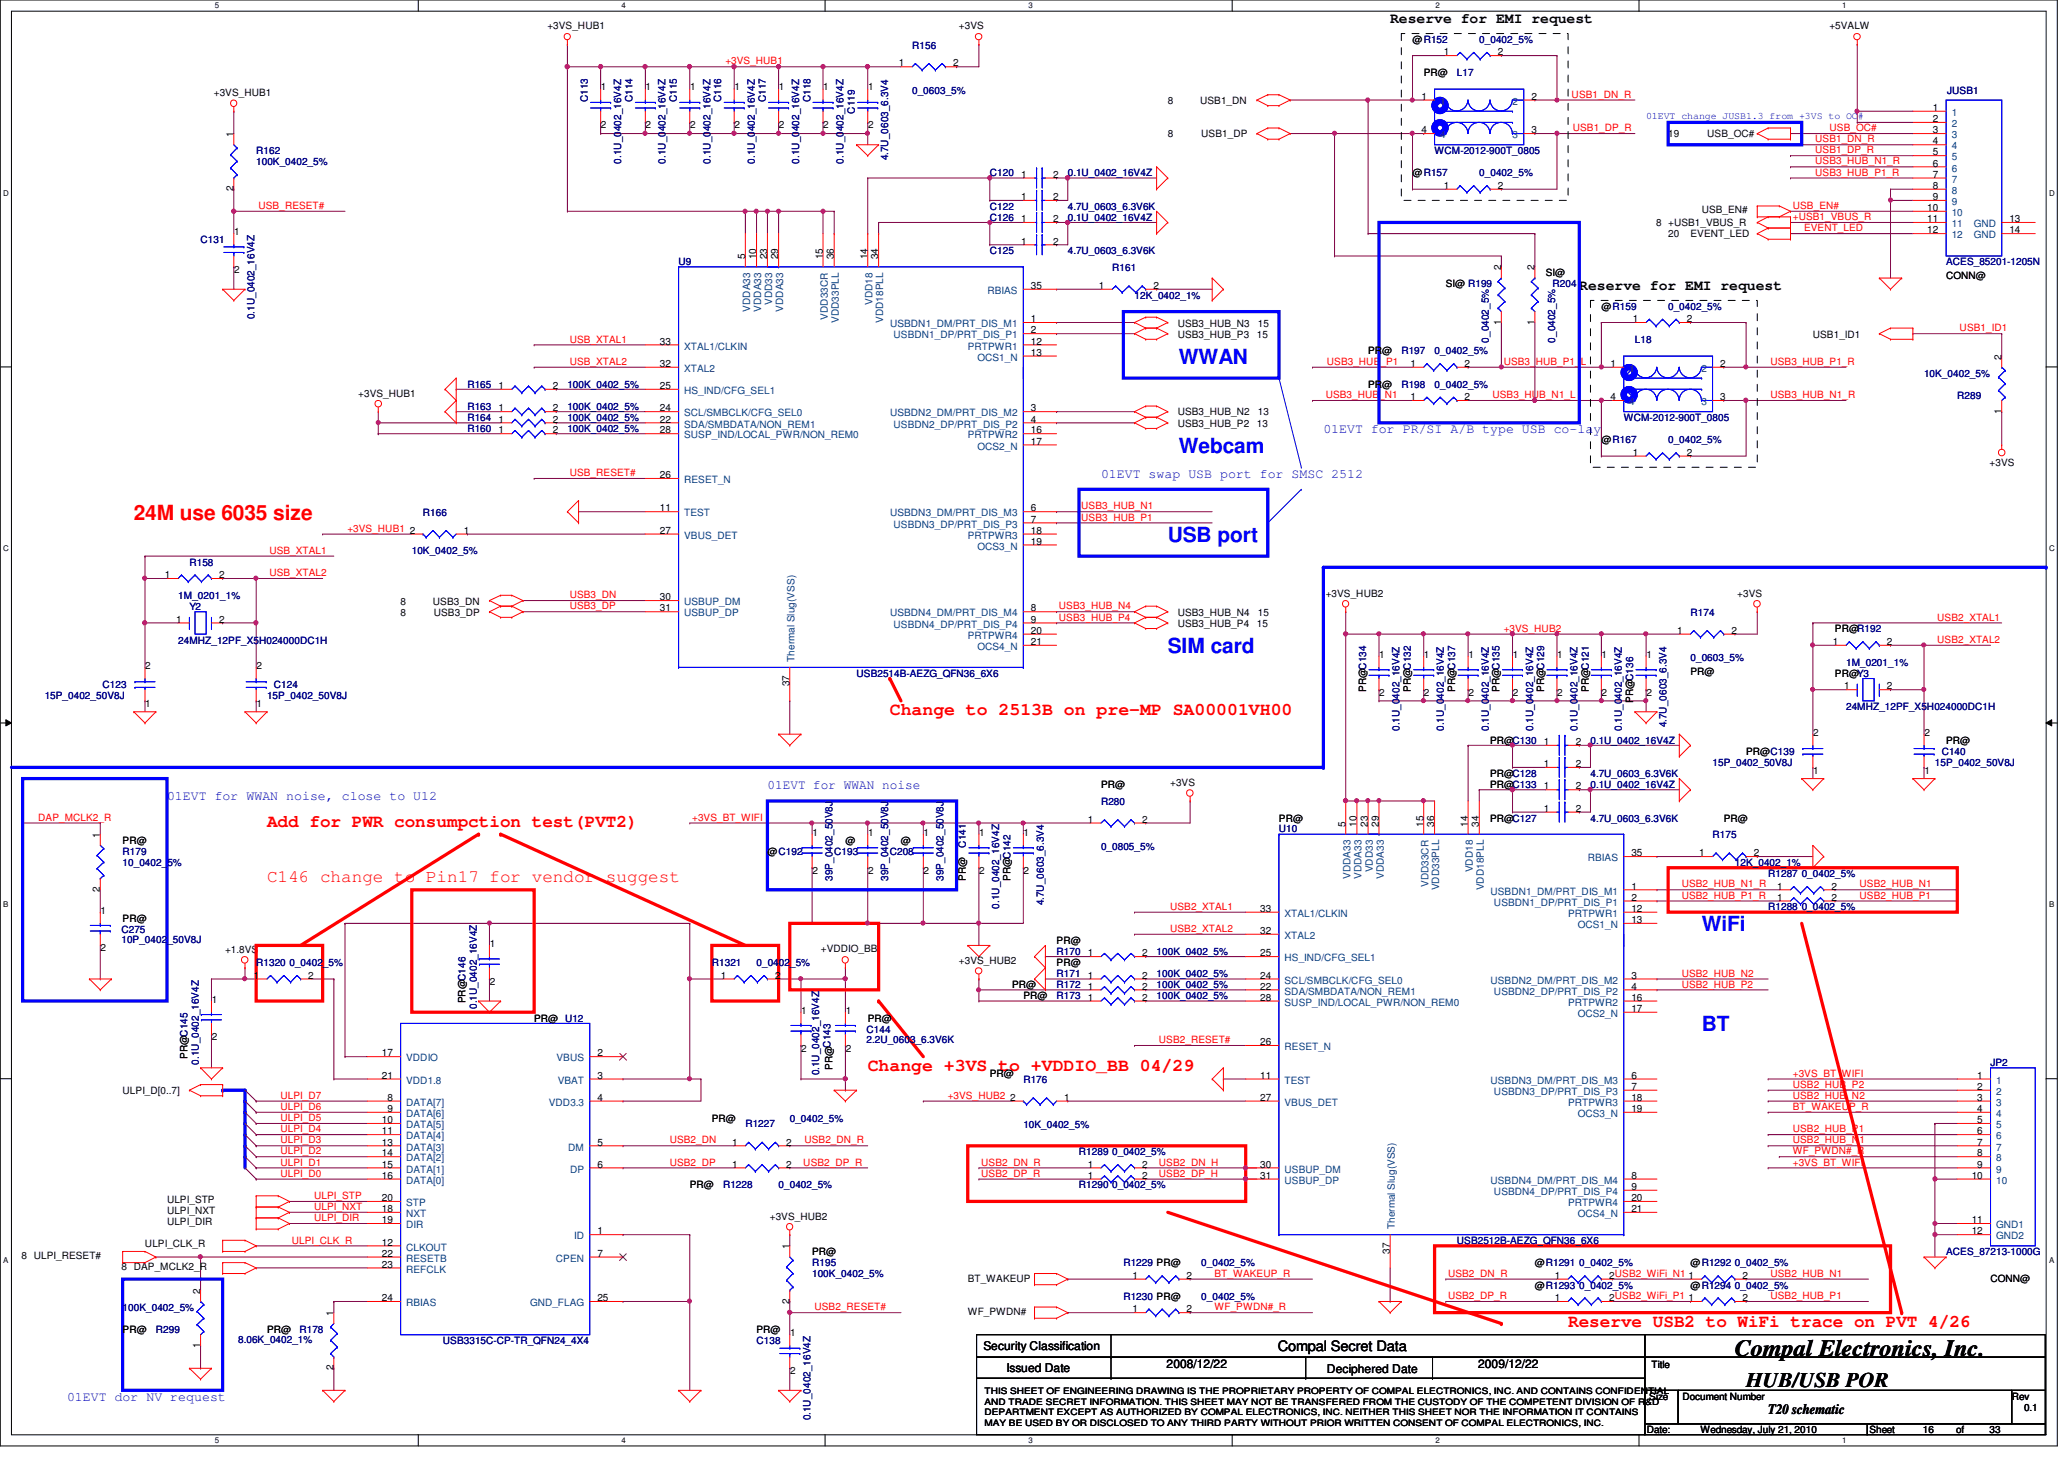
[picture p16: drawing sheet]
<svg xmlns="http://www.w3.org/2000/svg" width="297mm" height="210mm" viewBox="0 0 297 210" stroke-linecap="round" stroke-linejoin="round" font-family="sans-serif">
<defs><g id="words">
<text font-size="3.3" x="249.7" y="195.1">Compal Electronics, Inc.</text>
<g font-size="3" fill="#00f">
<text x="169.7" y="52.4">WWAN</text>
<text x="169.7" y="65.2">Webcam</text>
<text x="168.1" y="78">USB port</text>
<text x="168.1" y="94">SIM card</text>
<text x="244.9" y="134">WiFi</text>
<text x="244.9" y="148.4">BT</text>
</g>
<text font-size="3" fill="#f00" x="19.3" y="74.8">24M use 6035 size</text>
<text font-size="3" x="251.3" y="199.6">HUB/USB POR</text>
<g font-size="2.5" fill="#f00">
<text x="128.1" y="102.9">Change to 2513B on pre-MP SA00001VH00</text>
<text x="38.4" y="118.9">Add for PWR consumpction test(PVT2)</text>
<text x="38.4" y="126.9">C146 change to Pin17 for vendor suggest</text>
<text x="124.9" y="154.1">Change +3VS to +VDDIO_BB 04/29</text>
<text x="225.7" y="190.9">Reserve USB2 to WiFi trace on PVT 4/26</text>
</g>
<g font-size="2.1">
<text x="200.1" y="3.3">Reserve for EMI request</text>
<text x="227.3" y="41.7">Reserve for EMI request</text>
<text x="183.9" y="194.4">Compal Secret Data</text>
<text x="254.5" y="203.5">T20 schematic</text>
</g>
<g font-size="1.9" fill="#00f">
<text x="190.5" y="62.3">01EVT for PR/SI A/B type USB co-lay</text>
<text x="158.5" y="68.7">01EVT swap USB port for SMSC 2512</text>
<text x="110.4" y="113.5">01EVT for WWAN noise</text>
<text x="24" y="115.1">01EVT for WWAN noise, close to U12</text>
<text x="9.6" y="201.5">01EVT dor NV request</text>
</g>
<g font-size="1.7">
<text x="141.5" y="194.3">Security Classification</text>
<text x="144.9" y="197.3">Issued Date</text>
<text x="167.9" y="196.8">2008/12/22</text>
<text x="191" y="197.5">Deciphered Date</text>
<text x="212.7" y="196.8">2009/12/22</text>
</g>
<g font-size="1.4">
<text x="78.8" y="4.2">+3VS_HUB1</text>
<text x="138" y="4.2">+3VS</text>
<text x="263.3" y="4.2">+5VALW</text>
<text x="129.4" y="9.6">1</text>
<text x="137.2" y="9.6">2</text>
<text x="203.3" y="6.2">@R152</text>
<text x="204.9" y="11">PR@</text>
<text x="207.8" y="8">1</text>
<text x="215.6" y="8">2</text>
<text x="30.8" y="13.8">+3VS_HUB1</text>
<text x="86.5" y="13">1</text>
<text x="92.9" y="13">1</text>
<text x="99.3" y="13">1</text>
<text x="105.7" y="13">1</text>
<text x="112.1" y="13">1</text>
<text x="118.5" y="13">1</text>
<text x="124.9" y="13">1</text>
<text x="168.1" y="15">8</text>
<text x="172.7" y="15">USB1_DN</text>
<text x="204.6" y="14.4">1</text>
<text x="220.4" y="14.4">2</text>
<text x="278.2" y="16">1</text>
<text x="278.2" y="17.6">2</text>
<text x="33.6" y="19.7" transform="rotate(-90 33.6 19.7)">1</text>
<text x="86.5" y="18.5">2</text>
<text x="92.9" y="18.5">2</text>
<text x="99.3" y="18.5">2</text>
<text x="105.7" y="18.5">2</text>
<text x="112.1" y="18.5">2</text>
<text x="118.5" y="18.5">2</text>
<text x="124.9" y="18.5">2</text>
<text x="168.1" y="19.8">8</text>
<text x="172.9" y="19.8">USB1_DP</text>
<text x="204.6" y="19.2">4</text>
<text x="220.4" y="19.2">3</text>
<text x="240.1" y="19.8">19</text>
<text x="245.7" y="19.8">USB_OC#</text>
<text x="278.2" y="19.2">3</text>
<text x="278.2" y="20.8">4</text>
<text x="278.2" y="22.4">5</text>
<text x="278.2" y="24">6</text>
<text x="33.6" y="27.5" transform="rotate(-90 33.6 27.5)">2</text>
<text x="147" y="25.6">1</text>
<text x="147" y="28.8">1</text>
<text x="151.5" y="25.6">2</text>
<text x="151.5" y="28.8">2</text>
<text x="203.3" y="25.4">@R157</text>
<text x="207.8" y="27.2">1</text>
<text x="215.6" y="27.2">2</text>
<text x="278.2" y="25.6">7</text>
<text x="278.2" y="27.2">8</text>
<text x="278.2" y="28.8">9</text>
<text x="33.7" y="33.8">1</text>
<text x="147" y="35.2">1</text>
<text x="147" y="32">1</text>
<text x="151.5" y="35.2">2</text>
<text x="151.5" y="32">2</text>
<text x="238.3" y="32.6">8 +USB1_VBUS_R</text>
<text x="240.1" y="34.2">20</text>
<text x="243.3" y="34.2">EVENT_LED</text>
<text x="244.9" y="30.6">USB_EN#</text>
<text x="277.4" y="30.4">10</text>
<text x="277.4" y="32">11</text>
<text x="277.4" y="33.6">12</text>
<text x="289.2" y="32">13</text>
<text x="289.2" y="33.6">14</text>
<text x="33.7" y="39.3">2</text>
<text x="107.2" y="37.3" transform="rotate(-90 107.2 37.3)">5</text>
<text x="108.8" y="37.3" transform="rotate(-90 108.8 37.3)">10</text>
<text x="110.4" y="37.3" transform="rotate(-90 110.4 37.3)">23</text>
<text x="112" y="37.3" transform="rotate(-90 112 37.3)">29</text>
<text x="118.4" y="37.3" transform="rotate(-90 118.4 37.3)">15</text>
<text x="120" y="37.3" transform="rotate(-90 120 37.3)">36</text>
<text x="124.8" y="37.3" transform="rotate(-90 124.8 37.3)">14</text>
<text x="126.4" y="37.3" transform="rotate(-90 126.4 37.3)">34</text>
<text x="148.4" y="41.6">35</text>
<text x="158.2" y="41.6">1</text>
<text x="166" y="41.6">2</text>
<text x="208.1" y="41.4">SI@ R199</text>
<text x="216" y="38.9" transform="rotate(-90 216 38.9)">2</text>
<text x="220.8" y="38.9" transform="rotate(-90 220.8 38.9)">2</text>
<text x="222.5" y="39.8">SI@</text>
<text x="280.1" y="40.1">CONN@</text>
<text x="148.4" y="46.4">1</text>
<text x="148.4" y="48">2</text>
<text x="169.5" y="47">USB3_HUB_N3</text>
<text x="181" y="47">15</text>
<text x="216" y="46.7" transform="rotate(-90 216 46.7)">1</text>
<text x="220.8" y="46.7" transform="rotate(-90 220.8 46.7)">1</text>
<text x="230.5" y="44.6">@R159</text>
<text x="235" y="46.4">1</text>
<text x="242.8" y="46.4">2</text>
<text x="95" y="52.8">32</text>
<text x="95" y="49.6">33</text>
<text x="148.4" y="49.6">12</text>
<text x="148.4" y="51.2">13</text>
<text x="169.5" y="48.6">USB3_HUB_P3</text>
<text x="180.9" y="48.6">15</text>
<text x="196.9" y="51">PR@</text>
<text x="203" y="52.8">1</text>
<text x="210.8" y="52.8">2</text>
<text x="231.8" y="52.8">1</text>
<text x="247.6" y="52.8">2</text>
<text x="260.9" y="48.6">USB1_ID1</text>
<text x="288" y="51.7" transform="rotate(-90 288 51.7)">2</text>
<text x="51.6" y="57.1">+3VS_HUB1</text>
<text x="71.8" y="56">1</text>
<text x="71.8" y="59.2">1</text>
<text x="79.5" y="56">2</text>
<text x="79.5" y="59.2">2</text>
<text x="95" y="59.2">24</text>
<text x="95" y="56">25</text>
<text x="148.4" y="59.2">3</text>
<text x="169.5" y="59.8">USB3_HUB_N2</text>
<text x="181" y="59.8">13</text>
<text x="196.9" y="55.8">PR@</text>
<text x="203" y="57.6">1</text>
<text x="210.8" y="57.6">2</text>
<text x="231.8" y="57.6">4</text>
<text x="247.6" y="57.6">3</text>
<text x="288" y="59.5" transform="rotate(-90 288 59.5)">1</text>
<text x="71.8" y="62.4">1</text>
<text x="71.8" y="60.8">1</text>
<text x="79.5" y="62.4">2</text>
<text x="79.5" y="60.8">2</text>
<text x="95" y="60.8">22</text>
<text x="95" y="62.4">28</text>
<text x="148.4" y="60.8">4</text>
<text x="148.4" y="62.4">16</text>
<text x="148.4" y="64">17</text>
<text x="169.5" y="61.4">USB3_HUB_P2</text>
<text x="180.9" y="61.4">13</text>
<text x="230.5" y="63.8">@R167</text>
<text x="235" y="65.6">1</text>
<text x="242.8" y="65.6">2</text>
<text x="95" y="68.8">26</text>
<text x="286.3" y="67">+3VS</text>
<text x="59" y="76.8">2</text>
<text x="66.8" y="76.8">1</text>
<text x="95" y="73.6">11</text>
<text x="95" y="76.8">27</text>
<text x="148.4" y="73.6">6</text>
<text x="148.4" y="75.2">7</text>
<text x="148.4" y="76.8">18</text>
<text x="23.7" y="83.2">1</text>
<text x="31.5" y="83.2">2</text>
<text x="148.4" y="78.4">19</text>
<text x="25.4" y="89.6">1</text>
<text x="31.5" y="89.6">2</text>
<text x="57.7" y="87">8</text>
<text x="57.7" y="88.6">8</text>
<text x="62.3" y="87">USB3_DN</text>
<text x="62.4" y="88.6">USB3_DP</text>
<text x="95" y="86.4">30</text>
<text x="95" y="88">31</text>
<text x="148.4" y="88">8</text>
<text x="148.4" y="89.6">9</text>
<text x="169.5" y="88.6">USB3_HUB_N4</text>
<text x="181" y="88.6">15</text>
<text x="190.8" y="85.9">+3VS_HUB2</text>
<text x="250" y="85.9">+3VS</text>
<text x="148.4" y="91.2">20</text>
<text x="148.4" y="92.8">21</text>
<text x="169.5" y="90.2">USB3_HUB_P4</text>
<text x="180.9" y="90.2">15</text>
<text x="198.5" y="94.6">1</text>
<text x="204.9" y="94.6">1</text>
<text x="211.3" y="94.6">1</text>
<text x="217.7" y="94.6">1</text>
<text x="224.1" y="94.6">1</text>
<text x="230.5" y="94.6">1</text>
<text x="236.9" y="94.6">1</text>
<text x="241.4" y="91.2">1</text>
<text x="249.2" y="91.2">2</text>
<text x="263.8" y="92.8">1</text>
<text x="264.1" y="91">PR@R192</text>
<text x="271.6" y="92.8">2</text>
<text x="20.9" y="101.7">1</text>
<text x="20.9" y="96.2">2</text>
<text x="36.9" y="101.7">1</text>
<text x="36.9" y="96.2">2</text>
<text x="113.6" y="98.7" transform="rotate(-90 113.6 98.7)">37</text>
<text x="196.6" y="99.5" transform="rotate(-90 196.6 99.5)">PR@C134</text>
<text x="198.5" y="100.1">2</text>
<text x="203" y="99.5" transform="rotate(-90 203 99.5)">PR@C132</text>
<text x="204.9" y="100.1">2</text>
<text x="209.4" y="99.5" transform="rotate(-90 209.4 99.5)">PR@C137</text>
<text x="211.3" y="100.1">2</text>
<text x="215.8" y="99.5" transform="rotate(-90 215.8 99.5)">PR@C135</text>
<text x="217.7" y="100.1">2</text>
<text x="222.2" y="99.5" transform="rotate(-90 222.2 99.5)">PR@C129</text>
<text x="224.1" y="100.1">2</text>
<text x="228.6" y="99.5" transform="rotate(-90 228.6 99.5)">PR@C121</text>
<text x="230.5" y="100.1">2</text>
<text x="235" y="101.1" transform="rotate(-90 235 101.1)">PR@C136</text>
<text x="236.9" y="100.1">2</text>
<text x="243.3" y="97.1">PR@</text>
<text x="264.1" y="97.4">PR@Y3</text>
<text x="265.4" y="99.2">1</text>
<text x="271.6" y="99.2">2</text>
<text x="214.5" y="107">PR@C130</text>
<text x="222.2" y="107.2">1</text>
<text x="226.8" y="107.2">2</text>
<text x="260.9" y="105.8">2</text>
<text x="276.9" y="105.8">2</text>
<text x="280.1" y="107">PR@</text>
<text x="158.5" y="113.4">PR@</text>
<text x="168.4" y="113.1">+3VS</text>
<text x="214.5" y="111.8">PR@C128</text>
<text x="214.5" y="113.4">PR@C133</text>
<text x="222.2" y="110.4">1</text>
<text x="222.2" y="113.6">1</text>
<text x="226.8" y="110.4">2</text>
<text x="226.8" y="113.6">2</text>
<text x="251.3" y="108.6">PR@C139</text>
<text x="260.9" y="111.3">1</text>
<text x="276.9" y="111.3">1</text>
<text x="156.5" y="118.4">1</text>
<text x="164.4" y="118.4">2</text>
<text x="184.1" y="118.2">PR@</text>
<text x="193.6" y="118.9" transform="rotate(-90 193.6 118.9)">5</text>
<text x="195.2" y="118.9" transform="rotate(-90 195.2 118.9)">10</text>
<text x="196.8" y="118.9" transform="rotate(-90 196.8 118.9)">23</text>
<text x="198.4" y="118.9" transform="rotate(-90 198.4 118.9)">29</text>
<text x="204.8" y="118.9" transform="rotate(-90 204.8 118.9)">15</text>
<text x="206.4" y="118.9" transform="rotate(-90 206.4 118.9)">36</text>
<text x="211.2" y="118.9" transform="rotate(-90 211.2 118.9)">14</text>
<text x="212.8" y="118.9" transform="rotate(-90 212.8 118.9)">34</text>
<text x="214.5" y="118.2">PR@C127</text>
<text x="222.2" y="116.8">1</text>
<text x="226.8" y="116.8">2</text>
<text x="248.1" y="118.2">PR@</text>
<text x="14.4" y="120.5" transform="rotate(-90 14.4 120.5)">1</text>
<text x="17.6" y="121.4">PR@</text>
<text x="110.4" y="123">@C192</text>
<text x="116.9" y="120.2">1</text>
<text x="116.9" y="125.7">2</text>
<text x="121.7" y="121.4">@</text>
<text x="124.9" y="120.2">1</text>
<text x="124.9" y="125.7">2</text>
<text x="129.7" y="121.4">@</text>
<text x="132.9" y="120.2">1</text>
<text x="132.9" y="125.7">2</text>
<text x="140.9" y="120.2">1</text>
<text x="140.9" y="125.7">2</text>
<text x="147.3" y="120.2">1</text>
<text x="147.3" y="125.7">2</text>
<text x="234.8" y="123.2">35</text>
<text x="244.6" y="123.2">1</text>
<text x="252.4" y="123.2">2</text>
<text x="14.4" y="128.3" transform="rotate(-90 14.4 128.3)">2</text>
<text x="14.5" y="131.4">1</text>
<text x="139" y="126.7" transform="rotate(-90 139 126.7)">PR@</text>
<text x="145.4" y="126.7" transform="rotate(-90 145.4 126.7)">PR@C142</text>
<text x="181.4" y="131.2">33</text>
<text x="234.8" y="128">1</text>
<text x="234.8" y="129.6">2</text>
<text x="234.8" y="131.2">12</text>
<text x="255.8" y="129.6">1</text>
<text x="255.8" y="128">1</text>
<text x="263.6" y="129.6">2</text>
<text x="263.6" y="128">2</text>
<text x="14.5" y="136.9">2</text>
<text x="17.6" y="132.6">PR@</text>
<text x="32.4" y="137.1">+1.8VS</text>
<text x="70.5" y="136.2">1</text>
<text x="118.1" y="136.9">+VDDIO_BB</text>
<text x="152.1" y="135.8">PR@</text>
<text x="156.5" y="137.6">1</text>
<text x="164.4" y="137.6">2</text>
<text x="181.4" y="137.6">25</text>
<text x="181.4" y="134.4">32</text>
<text x="234.8" y="132.8">13</text>
<text x="36.5" y="140.8">1</text>
<text x="44.4" y="140.8">2</text>
<text x="70.5" y="141.7">2</text>
<text x="103.8" y="140.8">1</text>
<text x="111.5" y="140.8">2</text>
<text x="138" y="138.6">+3VS_HUB2</text>
<text x="145.7" y="142.2">PR@</text>
<text x="147.3" y="143.8">PR@</text>
<text x="152.1" y="139">PR@</text>
<text x="156.5" y="140.8">1</text>
<text x="156.5" y="144">1</text>
<text x="156.5" y="142.4">1</text>
<text x="164.4" y="140.8">2</text>
<text x="164.4" y="144">2</text>
<text x="164.4" y="142.4">2</text>
<text x="181.4" y="142.4">22</text>
<text x="181.4" y="140.8">24</text>
<text x="181.4" y="144">28</text>
<text x="234.8" y="140.8">3</text>
<text x="234.8" y="142.4">4</text>
<text x="234.8" y="144">16</text>
<text x="30.5" y="144.2">1</text>
<text x="30.5" y="149.7">2</text>
<text x="67" y="144.4" transform="rotate(-90 67 144.4)">PR@C146</text>
<text x="76.9" y="147">PR@ U12</text>
<text x="115.3" y="145.8">1</text>
<text x="121.7" y="145.8">1</text>
<text x="124.9" y="147">PR@</text>
<text x="234.8" y="145.6">17</text>
<text x="27" y="152.4" transform="rotate(-90 27 152.4)">PR@C145</text>
<text x="54.9" y="155.2">21</text>
<text x="54.9" y="152">17</text>
<text x="86" y="155.2">3</text>
<text x="86" y="152">2</text>
<text x="115.3" y="151.3">2</text>
<text x="119.8" y="154" transform="rotate(-90 119.8 154)">PR@C143</text>
<text x="121.7" y="151.3">2</text>
<text x="142.4" y="155">PR@</text>
<text x="181.4" y="155.2">11</text>
<text x="181.4" y="150.4">26</text>
<text x="234.8" y="155.2">6</text>
<text x="284.6" y="155.2">1</text>
<text x="17.6" y="157.4">ULPI_D[0..7]</text>
<text x="54.9" y="161.6">10</text>
<text x="55.7" y="158.4">8</text>
<text x="55.7" y="160">9</text>
<text x="86" y="158.4">4</text>
<text x="102.4" y="161.4">PR@</text>
<text x="145.4" y="158.4">2</text>
<text x="153.2" y="158.4">1</text>
<text x="181.4" y="158.4">27</text>
<text x="234.8" y="156.8">7</text>
<text x="234.8" y="158.4">18</text>
<text x="234.8" y="160">19</text>
<text x="284.6" y="156.8">2</text>
<text x="284.6" y="158.4">3</text>
<text x="284.6" y="160">4</text>
<text x="284.6" y="161.6">5</text>
<text x="54.9" y="163.2">11</text>
<text x="54.9" y="164.8">13</text>
<text x="54.9" y="168">15</text>
<text x="54.9" y="166.4">14</text>
<text x="86" y="164.8">5</text>
<text x="86" y="168">6</text>
<text x="105.4" y="168">1</text>
<text x="105.4" y="164.8">1</text>
<text x="113.2" y="168">2</text>
<text x="113.2" y="164.8">2</text>
<text x="156.5" y="168">1</text>
<text x="164.4" y="168">2</text>
<text x="181.4" y="168">30</text>
<text x="284.6" y="163.2">6</text>
<text x="284.6" y="164.8">7</text>
<text x="284.6" y="166.4">8</text>
<text x="284.6" y="168">9</text>
<text x="24" y="173.1">ULPI_STP</text>
<text x="54.9" y="172.8">20</text>
<text x="54.9" y="169.6">16</text>
<text x="99.3" y="171">PR@</text>
<text x="156.5" y="169.6">1</text>
<text x="164.4" y="169.6">2</text>
<text x="181.4" y="169.6">31</text>
<text x="234.8" y="169.6">8</text>
<text x="234.8" y="171.2">9</text>
<text x="234.8" y="172.8">20</text>
<text x="283.8" y="169.6">10</text>
<text x="20.9" y="179.5">ULPI_CLK_R</text>
<text x="24" y="176.3">ULPI_DIR</text>
<text x="24" y="174.7">ULPI_NXT</text>
<text x="54.9" y="174.4">18</text>
<text x="54.9" y="179.2">12</text>
<text x="54.9" y="176">19</text>
<text x="86" y="177.6">1</text>
<text x="110.8" y="175.5">+3VS_HUB2</text>
<text x="113.6" y="179.7" transform="rotate(-90 113.6 179.7)">1</text>
<text x="234.8" y="174.4">21</text>
<text x="283.8" y="176">11</text>
<text x="283.8" y="177.6">12</text>
<text x="3.1" y="181.1">8 ULPI_RESET#</text>
<text x="17.5" y="182.7">8 DAP_MCLK2_R</text>
<text x="54.9" y="182.4">23</text>
<text x="54.9" y="180.8">22</text>
<text x="86" y="180.8">7</text>
<text x="116.9" y="180.6">PR@</text>
<text x="139.3" y="184.4">BT_WAKEUP</text>
<text x="163" y="184">1</text>
<text x="170.8" y="184">2</text>
<text x="200" y="180.3" transform="rotate(-90 200 180.3)">37</text>
<text x="220.9" y="182.2">@R1291 0_0402_5%</text>
<text x="220.9" y="185.4">@R1293 0_0402_5%</text>
<text x="223.8" y="184">1</text>
<text x="231.6" y="184">2USB2_WiFi_N1</text>
<text x="243" y="184">1</text>
<text x="243.3" y="182.2">@R1292 0_0402_5%</text>
<text x="243.3" y="185.4">@R1294 0_0402_5%</text>
<text x="250.8" y="184">2</text>
<text x="286.5" y="184.4">CONN@</text>
<text x="17.6" y="191.8">PR@</text>
<text x="28.8" y="186.1" transform="rotate(-90 28.8 186.1)">2</text>
<text x="38.4" y="191.8">PR@</text>
<text x="48" y="189.3" transform="rotate(-90 48 189.3)">1</text>
<text x="54.9" y="187.2">24</text>
<text x="86" y="187.2">25</text>
<text x="108.9" y="191.8">PR@</text>
<text x="113.6" y="187.5" transform="rotate(-90 113.6 187.5)">2</text>
<text x="139.3" y="189.2">WF_PWDN#</text>
<text x="163" y="188.8">1</text>
<text x="170.8" y="188.8">2</text>
<text x="223.8" y="187.2">1</text>
<text x="231.6" y="187.2">2USB2_WiFi_P1</text>
<text x="243" y="187.2">1</text>
<text x="250.8" y="187.2">2</text>
<text x="28.8" y="193.9" transform="rotate(-90 28.8 193.9)">1</text>
<text x="48" y="197.1" transform="rotate(-90 48 197.1)">2</text>
<text x="113.7" y="192.2">1</text>
<text x="113.7" y="197.7">2</text>
<text x="237.7" y="196.8">Title</text>
<text x="237.4" y="201.4">Size</text>
<text x="242.1" y="201.4">Document Number</text>
<text x="289.5" y="201.4">Rev</text>
<text x="291.3" y="203">0.1</text>
<text x="237" y="206.2">Date:</text>
<text x="244.7" y="206.2">Wednesday, July 21, 2010</text>
<text x="269" y="206.2">Sheet</text>
<text x="276.7" y="206.2">16</text>
<text x="281.5" y="206.2">of</text>
<text x="286.3" y="206.2">33</text>
</g>
<g font-size="1.4" fill="#f00">
<text x="104.4" y="9.3">+3VS_HUB1</text>
<text x="226.2" y="14.1">USB1_DN_R</text>
<text x="226.4" y="18.9">USB1_DP_R</text>
<text x="261.2" y="20.5">USB1_DN_R</text>
<text x="261.2" y="22.1">USB1_DP_R</text>
<text x="261.2" y="23.7">USB3_HUB_N1_R</text>
<text x="263.3" y="18.9">USB_OC#</text>
<text x="261.2" y="25.3">USB3_HUB_P1_R</text>
<text x="37.2" y="30.1">USB_RESET#</text>
<text x="258" y="30.1">USB_EN#</text>
<text x="258" y="31.7">+USB1_VBUS_R</text>
<text x="259.6" y="33.3">EVENT_LED</text>
<text x="282" y="47.7">USB1_ID1</text>
<text x="82" y="49.3">USB_XTAL1</text>
<text x="82" y="52.5">USB_XTAL2</text>
<text x="191" y="52.5">USB3_HUB_P1</text>
<text x="216.4" y="52.5">USB3_HUB_P1_L</text>
<text x="254.8" y="52.5">USB3_HUB_P1_R</text>
<text x="190.8" y="57.3">USB3_HUB_N1</text>
<text x="214.8" y="57.3">USB3_HUB_N1_L</text>
<text x="254.8" y="57.3">USB3_HUB_N1_R</text>
<text x="82" y="68.5">USB_RESET#</text>
<text x="50" y="76.5">+3VS_HUB1</text>
<text x="155.6" y="74.9">USB3_HUB_P1</text>
<text x="155.6" y="73.3">USB3_HUB_N1</text>
<text x="38.8" y="79.7">USB_XTAL1</text>
<text x="38.8" y="82.9">USB_XTAL2</text>
<text x="82" y="87.7">USB3_DP</text>
<text x="82" y="86.1">USB3_DN</text>
<text x="152.4" y="87.7">USB3_HUB_N4</text>
<text x="152.4" y="89.3">USB3_HUB_P4</text>
<text x="278.8" y="89.3">USB2_XTAL1</text>
<text x="216.4" y="90.9">+3VS_HUB2</text>
<text x="278.8" y="92.5">USB2_XTAL2</text>
<text x="5.5" y="118.1">DAP_MCLK2_R</text>
<text x="99.6" y="118.1">+3VS_BT_WIFI</text>
<text x="168.4" y="130.9">USB2_XTAL1</text>
<text x="242" y="129.3">USB2_HUB_P1_R</text>
<text x="242" y="127.7">USB2_HUB_N1_R</text>
<text x="267.6" y="129.3">USB2_HUB_P1</text>
<text x="267.6" y="127.7">USB2_HUB_N1</text>
<text x="168.4" y="134.1">USB2_XTAL2</text>
<text x="242" y="142.1">USB2_HUB_P2</text>
<text x="242" y="140.5">USB2_HUB_N2</text>
<text x="166.8" y="150.1">USB2_RESET#</text>
<text x="258" y="154.9">+3VS_BT_WIFI</text>
<text x="40.4" y="161.3">ULPI_D5</text>
<text x="40.4" y="159.7">ULPI_D6</text>
<text x="40.4" y="158.1">ULPI_D7</text>
<text x="136.4" y="158.1">+3VS_HUB2</text>
<text x="258" y="156.5">USB2_HUB_P2</text>
<text x="258" y="158.1">USB2_HUB_N2</text>
<text x="258" y="159.7">BT_WAKEUP_R</text>
<text x="40.4" y="166.1">ULPI_D2</text>
<text x="40.4" y="167.7">ULPI_D1</text>
<text x="40.4" y="162.9">ULPI_D4</text>
<text x="40.4" y="164.5">ULPI_D3</text>
<text x="96.4" y="164.5">USB2_DN</text>
<text x="96.4" y="167.7">USB2_DP</text>
<text x="115.6" y="167.7">USB2_DP_R</text>
<text x="115.8" y="164.5">USB2_DN_R</text>
<text x="141.2" y="167.7">USB2_DN_R</text>
<text x="166.8" y="167.7">USB2_DN_H</text>
<text x="258" y="166.1">WF_PWDN#_R</text>
<text x="258" y="167.7">+3VS_BT_WIFI</text>
<text x="258" y="164.5">USB2_HUB_N1</text>
<text x="258" y="162.9">USB2_HUB_P1</text>
<text x="40.4" y="169.3">ULPI_D0</text>
<text x="45.2" y="172.5">ULPI_STP</text>
<text x="141.2" y="169.3">USB2_DP_R</text>
<text x="166.8" y="169.3">USB2_DP_H</text>
<text x="42" y="178.9">ULPI_CLK_R</text>
<text x="45.2" y="175.7">ULPI_DIR</text>
<text x="45.2" y="174.1">ULPI_NXT</text>
<text x="174.8" y="183.7">BT_WAKEUP_R</text>
<text x="208.4" y="183.7">USB2_DN_R</text>
<text x="254.8" y="183.7">USB2_HUB_N1</text>
<text x="117.2" y="188.5">USB2_RESET#</text>
<text x="174.8" y="188.5">WF_PWDN#_R</text>
<text x="208.4" y="186.9">USB2_DP_R</text>
<text x="254.8" y="186.9">USB2_HUB_P1</text>
</g>
<g font-size="1.4" fill="#000080">
<text x="131.3" y="7">R156</text>
<text x="209.7" y="11">L17</text>
<text x="212.9" y="6.2">0_0402_5%</text>
<text x="84.6" y="14.7" transform="rotate(-90 84.6 14.7)">C113</text>
<text x="91" y="14.7" transform="rotate(-90 91 14.7)">C114</text>
<text x="97.4" y="14.7" transform="rotate(-90 97.4 14.7)">C115</text>
<text x="103.8" y="14.7" transform="rotate(-90 103.8 14.7)">C116</text>
<text x="110.2" y="14.7" transform="rotate(-90 110.2 14.7)">C117</text>
<text x="116.6" y="14.7" transform="rotate(-90 116.6 14.7)">C118</text>
<text x="123" y="16.3" transform="rotate(-90 123 16.3)">C119</text>
<text x="131.3" y="13.5">0_0603_5%</text>
<text x="280.2" y="13.5">JUSB1</text>
<text x="36.9" y="22.2">R162</text>
<text x="36.9" y="23.7">100K_0402_5%</text>
<text x="89.4" y="23.5" transform="rotate(-90 89.4 23.5)">0.1U_0402_16V4Z</text>
<text x="95.8" y="23.5" transform="rotate(-90 95.8 23.5)">0.1U_0402_16V4Z</text>
<text x="102.2" y="23.5" transform="rotate(-90 102.2 23.5)">0.1U_0402_16V4Z</text>
<text x="108.6" y="23.5" transform="rotate(-90 108.6 23.5)">0.1U_0402_16V4Z</text>
<text x="115" y="23.5" transform="rotate(-90 115 23.5)">0.1U_0402_16V4Z</text>
<text x="121.4" y="23.5" transform="rotate(-90 121.4 23.5)">0.1U_0402_16V4Z</text>
<text x="127.8" y="23.1" transform="rotate(-90 127.8 23.1)">4.7U_0603_6.3V4</text>
<text x="206.5" y="22.2">WCM-2012-900T_0805</text>
<text x="142.4" y="25.4">C120</text>
<text x="153.7" y="25.4">0.1U_0402_16V4Z</text>
<text x="212.9" y="25.4">0_0402_5%</text>
<text x="28.9" y="35">C131</text>
<text x="142.4" y="30.2">C122</text>
<text x="142.4" y="31.7">C126</text>
<text x="153.7" y="30.2">4.7U_0603_6.3V6K</text>
<text x="153.7" y="31.7">0.1U_0402_16V4Z</text>
<text x="97.7" y="38.2">U9</text>
<text x="142.4" y="36.6">C125</text>
<text x="153.7" y="36.6">4.7U_0603_6.3V6K</text>
<text x="160.1" y="39">R161</text>
<text x="223.4" y="41.4">R204</text>
<text x="280.1" y="38.2">ACES_85201-1205N</text>
<text x="36.6" y="45.9" transform="rotate(-90 36.6 45.9)">0.1U_0402_16V4Z</text>
<text x="163.3" y="43">12K_0402_1%</text>
<text x="240.1" y="44.6">0_0402_5%</text>
<text x="201.7" y="51">R197</text>
<text x="206.5" y="51">0_0402_5%</text>
<text x="214.2" y="49.3" transform="rotate(-90 214.2 49.3)">0_0402_5%</text>
<text x="223.8" y="49.3" transform="rotate(-90 223.8 49.3)">0_0402_5%</text>
<text x="235.3" y="49.4">L18</text>
<text x="67.3" y="55.8">R165</text>
<text x="67.3" y="59">R163</text>
<text x="81.7" y="55.8">100K_0402_5%</text>
<text x="81.7" y="59">100K_0402_5%</text>
<text x="201.7" y="55.8">R198</text>
<text x="206.5" y="55.8">0_0402_5%</text>
<text x="276.9" y="54.2">10K_0402_5%</text>
<text x="281.7" y="57.4">R289</text>
<text x="67.3" y="62.2">R160</text>
<text x="67.3" y="60.6">R164</text>
<text x="81.7" y="62.2">100K_0402_5%</text>
<text x="81.7" y="60.6">100K_0402_5%</text>
<text x="233.7" y="60.6">WCM-2012-900T_0805</text>
<text x="240.1" y="63.8">0_0402_5%</text>
<text x="60.9" y="74.2">R166</text>
<text x="27.3" y="81.4">R158</text>
<text x="59.3" y="79.8">10K_0402_5%</text>
<text x="25.7" y="86.2">1M_0201_1%</text>
<text x="27.3" y="87.8">Y2</text>
<text x="243.3" y="88.6">R174</text>
<text x="25.7" y="92.6">24MHZ_12PF_X5H024000DC1H</text>
<text x="243.3" y="95.1">0_0603_5%</text>
<text x="265.7" y="95.8">1M_0201_1%</text>
<text x="6.4" y="100.6">15P_0402_50V8J</text>
<text x="14.8" y="99">C123</text>
<text x="38.4" y="100.6">15P_0402_50V8J</text>
<text x="39.4" y="99">C124</text>
<text x="123.3" y="97.4">USB2514B-AEZG_QFN36_6X6</text>
<text x="201.4" y="105.2" transform="rotate(-90 201.4 105.2)">0.1U_0402_16V4Z</text>
<text x="207.8" y="105.2" transform="rotate(-90 207.8 105.2)">0.1U_0402_16V4Z</text>
<text x="214.2" y="105.2" transform="rotate(-90 214.2 105.2)">0.1U_0402_16V4Z</text>
<text x="220.6" y="105.2" transform="rotate(-90 220.6 105.2)">0.1U_0402_16V4Z</text>
<text x="227" y="105.2" transform="rotate(-90 227 105.2)">0.1U_0402_16V4Z</text>
<text x="228.9" y="107">0.1U_0402_16V4Z</text>
<text x="233.4" y="105.2" transform="rotate(-90 233.4 105.2)">0.1U_0402_16V4Z</text>
<text x="239.8" y="104.6" transform="rotate(-90 239.8 104.6)">4.7U_0603_6.3V4</text>
<text x="265.7" y="102.2">24MHZ_12PF_X5H024000DC1H</text>
<text x="228.9" y="111.8">4.7U_0603_6.3V6K</text>
<text x="228.9" y="113.4">0.1U_0402_16V4Z</text>
<text x="246.5" y="110.2">15P_0402_50V8J</text>
<text x="278.5" y="110.2">15P_0402_50V8J</text>
<text x="279.4" y="108.6">C140</text>
<text x="158.5" y="115.8">R280</text>
<text x="184.1" y="119.8">U10</text>
<text x="228.9" y="118.2">4.7U_0603_6.3V6K</text>
<text x="17.6" y="123">R179</text>
<text x="17.6" y="124.6">10_0402_5%</text>
<text x="120.1" y="123">C193</text>
<text x="128.1" y="123">C208</text>
<text x="139" y="122" transform="rotate(-90 139 122)">C141</text>
<text x="158.5" y="122.3">0_0805_5%</text>
<text x="246.5" y="120.6">R175</text>
<text x="249.7" y="124.6">12K_0402_1%</text>
<text x="119.8" y="126.7" transform="rotate(-90 119.8 126.7)">39P_0402_50V8J</text>
<text x="127.8" y="126.7" transform="rotate(-90 127.8 126.7)">39P_0402_50V8J</text>
<text x="135.8" y="126.7" transform="rotate(-90 135.8 126.7)">39P_0402_50V8J</text>
<text x="143.8" y="130.7" transform="rotate(-90 143.8 130.7)">0.1U_0402_16V4Z</text>
<text x="150.2" y="130.3" transform="rotate(-90 150.2 130.3)">4.7U_0603_6.3V4</text>
<text x="254.5" y="131">R1288 0_0402_5%</text>
<text x="254.5" y="126.2">R1287 0_0402_5%</text>
<text x="17.5" y="134.2">C275</text>
<text x="17.5" y="135.6">10P_0402_50V8J</text>
<text x="152.1" y="137.4">R170</text>
<text x="166.5" y="137.4">100K_0402_5%</text>
<text x="36.9" y="139">R1320 0_0402_5%</text>
<text x="102.4" y="139">R1321</text>
<text x="108.9" y="139">0_0402_5%</text>
<text x="152.1" y="140.6">R171</text>
<text x="152.1" y="143.8">R173</text>
<text x="152.1" y="142.2">R172</text>
<text x="166.5" y="140.6">100K_0402_5%</text>
<text x="166.5" y="143.8">100K_0402_5%</text>
<text x="166.5" y="142.2">100K_0402_5%</text>
<text x="68.6" y="145.2" transform="rotate(-90 68.6 145.2)">0.1U_0402_16V4Z</text>
<text x="124.7" y="148.6">C144</text>
<text x="28.6" y="153.2" transform="rotate(-90 28.6 153.2)">0.1U_0402_16V4Z</text>
<text x="117.9" y="154.7" transform="rotate(-90 117.9 154.7)">0.1U_0402_16V4Z</text>
<text x="124.7" y="150">2.2U_0603_6.3V6K</text>
<text x="147.3" y="155.8">R176</text>
<text x="286.5" y="153.4">JP2</text>
<text x="113.7" y="161.4">0_0402_5%</text>
<text x="107.3" y="162.2">R1227</text>
<text x="147.3" y="162.3">10K_0402_5%</text>
<text x="155.3" y="166.2">R1289 0_0402_5%</text>
<text x="104.1" y="171">R1228</text>
<text x="112.1" y="171">0_0402_5%</text>
<text x="155.3" y="171">R1290 0_0402_5%</text>
<text x="209.7" y="179">USB2512B-AEZG_QFN36_6X6</text>
<text x="116.9" y="182.2">R195</text>
<text x="116.9" y="183.8">100K_0402_5%</text>
<text x="161.7" y="182.2">R1229 PR@</text>
<text x="172.9" y="182.2">0_0402_5%</text>
<text x="280.1" y="180.6">ACES_87213-1000G</text>
<text x="17.6" y="188.6">100K_0402_5%</text>
<text x="22.4" y="191.8">R299</text>
<text x="43.1" y="191.8">R178</text>
<text x="161.7" y="187">R1230 PR@</text>
<text x="172.9" y="187">0_0402_5%</text>
<text x="34.3" y="193.2">8.06K_0402_1%</text>
<text x="63.8" y="193.4">USB3315C-CP-TR_QFN24_4X4</text>
<text x="108.9" y="193.4">C138</text>
<text x="116.6" y="204.3" transform="rotate(-90 116.6 204.3)">0.1U_0402_16V4Z</text>
</g>
<g font-size="1.4" fill="#004080">
<text x="207.3" y="15.1">1</text>
<text x="217.7" y="15.1">2</text>
<text x="280.9" y="16.7">1</text>
<text x="207.3" y="19.9">4</text>
<text x="217.7" y="19.9">3</text>
<text x="280.9" y="18.3">2</text>
<text x="280.9" y="19.9">3</text>
<text x="280.9" y="21.5">4</text>
<text x="280.9" y="23.1">5</text>
<text x="280.9" y="24.7">6</text>
<text x="280.9" y="26.3">7</text>
<text x="280.9" y="27.9">8</text>
<text x="280.9" y="29.5">9</text>
<text x="280.9" y="31.1">10</text>
<text x="280.9" y="32.7">11</text>
<text x="280.9" y="34.3">12</text>
<text x="284.1" y="32.7">GND</text>
<text x="284.1" y="34.3">GND</text>
<text x="107.9" y="44.9" transform="rotate(-90 107.9 44.9)">VDDA33</text>
<text x="109.6" y="44.9" transform="rotate(-90 109.6 44.9)">VDDA33</text>
<text x="111.1" y="43.9" transform="rotate(-90 111.1 43.9)">VDD33</text>
<text x="112.7" y="44.9" transform="rotate(-90 112.7 44.9)">VDDA33</text>
<text x="119.1" y="46" transform="rotate(-90 119.1 46)">VDD33CR</text>
<text x="120.7" y="46.5" transform="rotate(-90 120.7 46.5)">VDD33PLL</text>
<text x="125.6" y="43.9" transform="rotate(-90 125.6 43.9)">VDD18</text>
<text x="127.1" y="46.5" transform="rotate(-90 127.1 46.5)">VDD18PLL</text>
<text x="128.1" y="47.1">USBDN1_DM/PRT_DIS_M1</text>
<text x="142.1" y="42.3">RBIAS</text>
<text x="98.5" y="53.5">XTAL2</text>
<text x="98.5" y="50.3">XTAL1/CLKIN</text>
<text x="128.6" y="48.7">USBDN1_DP/PRT_DIS_P1</text>
<text x="139.3" y="50.3">PRTPWR1</text>
<text x="140.7" y="51.9">OCS1_N</text>
<text x="234.5" y="53.5">1</text>
<text x="244.9" y="53.5">2</text>
<text x="98.5" y="59.9">SCL/SMBCLK/CFG_SEL0</text>
<text x="98.5" y="56.7">HS_IND/CFG_SEL1</text>
<text x="128.1" y="59.9">USBDN2_DM/PRT_DIS_M2</text>
<text x="234.5" y="58.3">4</text>
<text x="244.9" y="58.3">3</text>
<text x="98.5" y="61.5">SDA/SMBDATA/NON_REM1</text>
<text x="98.5" y="63.1">SUSP_IND/LOCAL_PWR/NON_REM0</text>
<text x="128.6" y="61.5">USBDN2_DP/PRT_DIS_P2</text>
<text x="139.3" y="63.1">PRTPWR2</text>
<text x="140.7" y="64.7">OCS2_N</text>
<text x="98.5" y="69.5">RESET_N</text>
<text x="98.5" y="74.3">TEST</text>
<text x="98.5" y="77.5">VBUS_DET</text>
<text x="128.1" y="74.3">USBDN3_DM/PRT_DIS_M3</text>
<text x="128.6" y="75.9">USBDN3_DP/PRT_DIS_P3</text>
<text x="139.3" y="77.5">PRTPWR3</text>
<text x="140.7" y="79.1">OCS3_N</text>
<text x="98.5" y="87.1">USBUP_DM</text>
<text x="98.5" y="88.7">USBUP_DP</text>
<text x="128.1" y="88.7">USBDN4_DM/PRT_DIS_M4</text>
<text x="114.3" y="95.2" transform="rotate(-90 114.3 95.2)">Thermal Slug(VSS)</text>
<text x="128.6" y="90.3">USBDN4_DP/PRT_DIS_P4</text>
<text x="139.3" y="91.9">PRTPWR4</text>
<text x="140.7" y="93.5">OCS4_N</text>
<text x="197.6" y="125.5" transform="rotate(-90 197.6 125.5)">VDD33</text>
<text x="212" y="125.5" transform="rotate(-90 212 125.5)">VDD18</text>
<text x="228.5" y="123.9">RBIAS</text>
<text x="184.9" y="131.9">XTAL1/CLKIN</text>
<text x="194.3" y="126.5" transform="rotate(-90 194.3 126.5)">VDDA33</text>
<text x="196" y="126.5" transform="rotate(-90 196 126.5)">VDDA33</text>
<text x="199.1" y="126.5" transform="rotate(-90 199.1 126.5)">VDDA33</text>
<text x="205.6" y="127.6" transform="rotate(-90 205.6 127.6)">VDD33CR</text>
<text x="207.1" y="128.1" transform="rotate(-90 207.1 128.1)">VDD33PLL</text>
<text x="213.6" y="128.1" transform="rotate(-90 213.6 128.1)">VDD18PLL</text>
<text x="214.5" y="128.7">USBDN1_DM/PRT_DIS_M1</text>
<text x="215" y="130.3">USBDN1_DP/PRT_DIS_P1</text>
<text x="225.7" y="131.9">PRTPWR1</text>
<text x="184.9" y="135.1">XTAL2</text>
<text x="227.1" y="133.5">OCS1_N</text>
<text x="184.9" y="143.1">SDA/SMBDATA/NON_REM1</text>
<text x="184.9" y="141.5">SCL/SMBCLK/CFG_SEL0</text>
<text x="184.9" y="138.3">HS_IND/CFG_SEL1</text>
<text x="214.5" y="141.5">USBDN2_DM/PRT_DIS_M2</text>
<text x="215" y="143.1">USBDN2_DP/PRT_DIS_P2</text>
<text x="184.9" y="144.7">SUSP_IND/LOCAL_PWR/NON_REM0</text>
<text x="225.7" y="144.7">PRTPWR2</text>
<text x="227.1" y="146.3">OCS2_N</text>
<text x="58.5" y="155.9">VDD1.8</text>
<text x="58.5" y="152.7">VDDIO</text>
<text x="80.1" y="152.7">VBUS</text>
<text x="80.3" y="155.9">VBAT</text>
<text x="184.9" y="155.9">TEST</text>
<text x="184.9" y="151.1">RESET_N</text>
<text x="214.5" y="155.9">USBDN3_DM/PRT_DIS_M3</text>
<text x="287.3" y="155.9">1</text>
<text x="58.5" y="159.1">DATA[7]</text>
<text x="58.5" y="160.7">DATA[6]</text>
<text x="79" y="159.1">VDD3.3</text>
<text x="184.9" y="159.1">VBUS_DET</text>
<text x="215" y="157.5">USBDN3_DP/PRT_DIS_P3</text>
<text x="225.7" y="159.1">PRTPWR3</text>
<text x="227.1" y="160.7">OCS3_N</text>
<text x="287.3" y="157.5">2</text>
<text x="287.3" y="159.1">3</text>
<text x="287.3" y="160.7">4</text>
<text x="58.5" y="162.3">DATA[5]</text>
<text x="58.5" y="163.9">DATA[4]</text>
<text x="58.5" y="165.5">DATA[3]</text>
<text x="58.5" y="167.1">DATA[2]</text>
<text x="81.8" y="165.5">DM</text>
<text x="287.3" y="162.3">5</text>
<text x="287.3" y="163.9">6</text>
<text x="287.3" y="165.5">7</text>
<text x="287.3" y="167.1">8</text>
<text x="58.5" y="173.5">STP</text>
<text x="58.5" y="168.7">DATA[1]</text>
<text x="58.5" y="170.3">DATA[0]</text>
<text x="82" y="168.7">DP</text>
<text x="184.9" y="168.7">USBUP_DM</text>
<text x="184.9" y="170.3">USBUP_DP</text>
<text x="214.5" y="170.3">USBDN4_DM/PRT_DIS_M4</text>
<text x="215" y="171.9">USBDN4_DP/PRT_DIS_P4</text>
<text x="225.7" y="173.5">PRTPWR4</text>
<text x="287.3" y="168.7">9</text>
<text x="287.3" y="170.3">10</text>
<text x="58.5" y="175.1">NXT</text>
<text x="58.5" y="179.9">CLKOUT</text>
<text x="58.5" y="176.7">DIR</text>
<text x="82.6" y="178.3">ID</text>
<text x="200.7" y="176.8" transform="rotate(-90 200.7 176.8)">Thermal Slug(VSS)</text>
<text x="227.1" y="175.1">OCS4_N</text>
<text x="287.3" y="176.7">GND1</text>
<text x="287.3" y="178.3">GND2</text>
<text x="58.5" y="183.1">REFCLK</text>
<text x="58.5" y="181.5">RESETB</text>
<text x="80" y="181.5">CPEN</text>
<text x="58.5" y="187.9">RBIAS</text>
<text x="76.3" y="187.9">GND_FLAG</text>
</g>
<text font-size="1.4" fill="#00f" x="236.9" y="17.2">01EVT change JUSB1.3 from +3VS to OC#</text>
<g font-size="1.3">
<text x="141.7" y="200.6">THIS SHEET OF ENGINEERING DRAWING IS THE PROPRIETARY PROPERTY OF COMPAL ELECTRONICS, INC. AND CONTAINS CONFIDENTIAL</text>
<text x="141.7" y="202.1">AND TRADE SECRET INFORMATION. THIS SHEET MAY NOT BE TRANSFERED FROM THE CUSTODY OF THE COMPETENT DIVISION OF R&amp;D</text>
<text x="141.7" y="203.6">DEPARTMENT EXCEPT AS AUTHORIZED BY COMPAL ELECTRONICS, INC. NEITHER THIS SHEET NOR THE INFORMATION IT CONTAINS</text>
<text x="141.7" y="205.1">MAY BE USED BY OR DISCLOSED TO ANY THIRD PARTY WITHOUT PRIOR WRITTEN CONSENT OF COMPAL ELECTRONICS, INC.</text>
</g>
<g font-size="1.1">
<text x="30.9" y="1.1">5</text>
<text x="89.4" y="1.1">4</text>
<text x="148" y="1.1">3</text>
<text x="206.6" y="1.1">2</text>
<text x="265.1" y="1.1">1</text>
<text x=".5" y="28.2">D</text>
<text x="294.9" y="28.2">D</text>
<text x=".5" y="79.3">C</text>
<text x="294.9" y="79.3">C</text>
<text x=".5" y="130.6">B</text>
<text x="294.9" y="130.6">B</text>
<text x=".5" y="181.7">A</text>
<text x="294.9" y="181.7">A</text>
<text x="30.9" y="207.6">5</text>
<text x="89.4" y="207.6">4</text>
<text x="148" y="207.6">3</text>
<text x="206.6" y="207.6">2</text>
<text x="265.1" y="207.6">1</text>
</g>
</g></defs>
<path d="M0 0h296.1v208h-296.1zM1.6 1.6h292.9v204.8h-292.9z" fill="none" stroke="#000" stroke-width=".14"/>
<g fill="#fff">
<path d="M30.9 .2h.6v1.2h-.6z"/>
<path d="M30.9 206.6h.6v1.2h-.6z"/>
</g>
<path d="M60.2 0v1.6M60.2 206.4v1.6" fill="none" stroke="#000" stroke-width=".14"/>
<g fill="#fff">
<path d="M89.4 .2h.6v1.2h-.6z"/>
<path d="M89.4 206.6h.6v1.2h-.6z"/>
</g>
<path d="M118.7 0v1.6M118.7 206.4v1.6" fill="none" stroke="#000" stroke-width=".14"/>
<g fill="#fff">
<path d="M148 .2h.6v1.2h-.6z"/>
<path d="M148 206.6h.6v1.2h-.6z"/>
</g>
<path d="M177.3 0v1.6M177.3 206.4v1.6" fill="none" stroke="#000" stroke-width=".14"/>
<g fill="#fff">
<path d="M206.6 .2h.6v1.2h-.6z"/>
<path d="M206.6 206.6h.6v1.2h-.6z"/>
</g>
<path d="M235.9 0v1.6M235.9 206.4v1.6" fill="none" stroke="#000" stroke-width=".14"/>
<g fill="#fff">
<path d="M265.1 .2h.6v1.2h-.6z"/>
<path d="M265.1 206.6h.6v1.2h-.6z"/>
<path d="M.5 27.2h.7v1.2h-.7z"/>
<path d="M294.9 27.2h.8v1.2h-.8z"/>
<path d="M.5 78.4h.7v1.1h-.7z"/>
<path d="M294.9 78.4h.8v1.1h-.8z"/>
</g>
<path d="M0 52.8h1.6M294.5 52.8h1.6" fill="none" stroke="#000" stroke-width=".14"/>
<g fill="#fff">
<path d="M.5 129.6h.7v1.2h-.7z"/>
<path d="M294.9 129.6h.7v1.2h-.7z"/>
</g>
<path d="M0 104h1.6M.8 103.5l.8 .5-.8 .4zM294.5 104l.8-.5v.9zM294.5 104h1.6" fill="none" stroke="#000" stroke-width=".14"/>
<path d="M.8 103.5l.8 .5-.8 .4zM294.5 104l.8-.5v.9z" fill="#000"/>
<g fill="#fff">
<path d="M.5 180.8h.7v1.1h-.7z"/>
<path d="M294.9 180.8h.7v1.1h-.7z"/>
</g>
<path d="M0 155.2h1.6M294.5 155.2h1.6" fill="none" stroke="#000" stroke-width=".14"/>
<path d="M86.4 9.6h.1M86.4 9.6v3.2M92.9 9.6h.1M92.9 9.6h6.4M124.9 9.6h.1M124.9 9.6h4.8M137.7 9.6h.1M140.9 6.4h.1M140.9 6.4v3.2h-3.2" fill="none" stroke="#800040" stroke-width=".14"/>
<circle cx="92.8" cy="9.6" r=".31" fill="#f0f"/>
<circle cx="92.8" cy="9.6" r=".31" fill="none" stroke="#f0f" stroke-width=".14"/>
<path d="M86.4 17.6h.1M86.4 9.6h.1M86.4 17.6v1.6M86.4 9.6h6.5M92.9 17.6h.1M92.9 17.6v1.6" fill="none" stroke="#800040" stroke-width=".14"/>
<circle cx="86.4" cy="9.6" r=".31" fill="#f0f"/>
<circle cx="86.4" cy="9.6" r=".31" fill="none" stroke="#f0f" stroke-width=".14"/>
<path d="M99.3 9.6h.1M99.3 9.6v3.2M99.3 9.6h6.4" fill="none" stroke="#800040" stroke-width=".14"/>
<circle cx="99.2" cy="9.6" r=".31" fill="#f0f"/>
<circle cx="99.2" cy="9.6" r=".31" fill="none" stroke="#f0f" stroke-width=".14"/>
<path d="M92.9 9.6h.1M92.9 9.6v3.2M99.3 17.6h.1M99.3 17.6v1.6M105.7 9.6h.1M105.7 9.6v3.2M105.7 9.6h6.4" fill="none" stroke="#800040" stroke-width=".14"/>
<circle cx="105.6" cy="9.6" r=".32" fill="#f0f"/>
<circle cx="105.6" cy="9.6" r=".32" fill="none" stroke="#f0f" stroke-width=".14"/>
<path d="M105.7 17.6h.1M105.7 17.6v1.6M118.4 17.6h.1M118.4 9.6h.1M118.4 9.6v3.2M118.4 17.6v1.6M118.4 9.6h6.5" fill="none" stroke="#800040" stroke-width=".14"/>
<circle cx="124.8" cy="9.6" r=".31" fill="#f0f"/>
<circle cx="124.8" cy="9.6" r=".31" fill="none" stroke="#f0f" stroke-width=".14"/>
<circle cx="118.4" cy="9.6" r=".31" fill="#f0f"/>
<circle cx="118.4" cy="9.6" r=".31" fill="none" stroke="#f0f" stroke-width=".14"/>
<path d="M112.1 17.6h.1M112.1 9.6h.1M112.1 9.6v3.2M112.1 17.6v1.6M124.9 19.2h.1M124.9 19.2v1.6" fill="none" stroke="#800040" stroke-width=".14"/>
<circle cx="124.8" cy="19.2" r=".3" fill="#f0f"/>
<circle cx="124.8" cy="19.2" r=".3" fill="none" stroke="#f0f" stroke-width=".14"/>
<path d="M124.9 9.6h.1M124.9 9.6v3.2M36.9 83.2h.1M36.9 83.2v6.4" fill="none" stroke="#800040" stroke-width=".14"/>
<circle cx="36.8" cy="83.2" r=".3" fill="#f0f"/>
<circle cx="36.8" cy="83.2" r=".3" fill="none" stroke="#f0f" stroke-width=".14"/>
<path d="M20.9 83.2h.1M20.9 83.2v6.4" fill="none" stroke="#800040" stroke-width=".14"/>
<circle cx="20.8" cy="83.2" r=".3" fill="#f0f"/>
<circle cx="20.8" cy="83.2" r=".3" fill="none" stroke="#f0f" stroke-width=".14"/>
<path d="M112.1 9.6h.1M112.1 9.6h6.3M32 83.2h.1M32 83.2h4.9" fill="none" stroke="#800040" stroke-width=".14"/>
<circle cx="112" cy="9.6" r=".31" fill="#f0f"/>
<circle cx="112" cy="9.6" r=".31" fill="none" stroke="#f0f" stroke-width=".14"/>
<path d="M99.3 19.2h.1M99.3 19.2h6.4" fill="none" stroke="#800040" stroke-width=".14"/>
<circle cx="99.2" cy="19.2" r=".3" fill="#f0f"/>
<circle cx="99.2" cy="19.2" r=".3" fill="none" stroke="#f0f" stroke-width=".14"/>
<path d="M86.4 19.2h.1M86.4 19.2h12.9M92.9 19.2h.1M124.9 17.6h.1M124.9 17.6v1.6" fill="none" stroke="#800040" stroke-width=".14"/>
<circle cx="92.8" cy="19.2" r=".3" fill="#f0f"/>
<circle cx="92.8" cy="19.2" r=".3" fill="none" stroke="#f0f" stroke-width=".14"/>
<path d="M118.4 19.2h.1M118.4 19.2h6.5" fill="none" stroke="#800040" stroke-width=".14"/>
<circle cx="118.4" cy="19.2" r=".3" fill="#f0f"/>
<circle cx="118.4" cy="19.2" r=".3" fill="none" stroke="#f0f" stroke-width=".14"/>
<path d="M105.7 19.2h.1M105.7 19.2h6.4" fill="none" stroke="#800040" stroke-width=".14"/>
<circle cx="105.6" cy="19.2" r=".31" fill="#f0f"/>
<circle cx="105.6" cy="19.2" r=".31" fill="none" stroke="#f0f" stroke-width=".14"/>
<path d="M112.1 19.2h.1M112.1 19.2h6.3" fill="none" stroke="#800040" stroke-width=".14"/>
<circle cx="112.1" cy="19.2" r=".3" fill="#f0f"/>
<circle cx="112.1" cy="19.2" r=".3" fill="none" stroke="#f0f" stroke-width=".14"/>
<path d="M81.7 9.6h.1M81.7 9.6h4.7M142.4 35.2h.1M142.4 35.2h4.9M152.1 35.2h.1M152.1 35.2h1.6M20.9 80h.1M20.9 89.6h.1M20.9 80v3.2M20.9 89.6v6.4" fill="none" stroke="#800040" stroke-width=".14"/>
<circle cx="20.8" cy="89.6" r=".31" fill="#f0f"/>
<circle cx="20.8" cy="89.6" r=".31" fill="none" stroke="#f0f" stroke-width=".14"/>
<g fill="none" stroke="#800040" stroke-width=".14">
<path d="M20.9 80h.1M20.9 89.6h.1M20.9 83.2h.1M20.9 80h27.1M20.9 89.6h4.8M20.9 83.2h3.1M32 89.6h.1M32 89.6h4.9M36.9 83.2h.1M36.9 89.6h.1M36.9 83.2h9.5M36.9 89.6v6.4"/>
<path d="M20.9 100.8h.1M20.9 100.8v1.6M36.9 100.8h.1M36.9 100.8v1.6"/>
</g>
<circle cx="36.8" cy="89.6" r=".31" fill="#f0f"/>
<circle cx="36.8" cy="89.6" r=".31" fill="none" stroke="#f0f" stroke-width=".14"/>
<path d="M33.7 16h.1M33.7 16v3.2M33.7 30.4h.1M33.7 30.4h16" fill="none" stroke="#800040" stroke-width=".14"/>
<circle cx="33.6" cy="30.4" r=".31" fill="#f0f"/>
<circle cx="33.6" cy="30.4" r=".31" fill="none" stroke="#f0f" stroke-width=".14"/>
<g fill="none" stroke="#800040" stroke-width=".14">
<path d="M81.7 6.4h.1M81.7 6.4v3.2M267.3 16h.1M267.3 6.4h.1M267.3 17.6h.1M267.3 16h8M267.3 6.4v11.2M267.3 17.6h8M33.7 30.4h.1M33.7 27.2h.1M33.7 38.4h.1M33.7 27.2v6.4"/>
<path d="M33.7 38.4v3.2"/>
</g>
<circle cx="267.2" cy="16" r=".3" fill="#f0f"/>
<circle cx="267.2" cy="16" r=".3" fill="none" stroke="#f0f" stroke-width=".14"/>
<path d="M257.7 20.8h.1M257.7 22.4h.1M257.7 20.8h17.6M257.7 22.4h17.6M272.1 27.2h.1M272.1 28.8h.1M272.1 27.2h3.2M272.1 28.8v11.2M272.1 28.8h3.2" fill="none" stroke="#800040" stroke-width=".14"/>
<circle cx="272.1" cy="28.8" r=".3" fill="#f0f"/>
<circle cx="272.1" cy="28.8" r=".3" fill="none" stroke="#f0f" stroke-width=".14"/>
<path d="M153.7 25.6h.1M153.7 25.6h12.8M257.7 33.6h.1M257.7 30.4h.1M257.7 33.6h17.6M257.7 30.4h17.6M272.1 27.2h.1M272.1 27.2v1.6" fill="none" stroke="#800040" stroke-width=".14"/>
<circle cx="153.6" cy="25.6" r=".32" fill="#f0f"/>
<circle cx="153.6" cy="25.6" r=".32" fill="none" stroke="#f0f" stroke-width=".14"/>
<path d="M142.4 25.6h.1M142.4 25.6h4.9" fill="none" stroke="#800040" stroke-width=".14"/>
<circle cx="142.4" cy="25.6" r=".31" fill="#f0f"/>
<circle cx="142.4" cy="25.6" r=".31" fill="none" stroke="#f0f" stroke-width=".14"/>
<path d="M142.4 25.6h.1M142.4 25.6v3.2M152.1 28.8h.1M152.1 28.8h1.6M153.7 32h.1M153.7 32h12.8" fill="none" stroke="#800040" stroke-width=".14"/>
<circle cx="153.7" cy="32" r=".31" fill="#f0f"/>
<circle cx="153.7" cy="32" r=".31" fill="none" stroke="#f0f" stroke-width=".14"/>
<path d="M142.4 32h.1M142.4 32h4.9" fill="none" stroke="#800040" stroke-width=".14"/>
<circle cx="142.4" cy="32" r=".3" fill="#f0f"/>
<circle cx="142.4" cy="32" r=".3" fill="none" stroke="#f0f" stroke-width=".14"/>
<g fill="none" stroke="#800040" stroke-width=".14">
<path d="M124.9 25.6h.1M124.9 25.6h17.5M126.4 32h.1M126.4 32h16M142.4 32h.1M142.4 32v3.2M152.1 25.6h.1M152.1 32h.1M152.1 25.6h1.6M152.1 32h1.6M153.7 25.6h.1M153.7 32h.1"/>
<path d="M153.7 25.6v3.2M153.7 32v3.2M65.7 56h.1M65.7 56h6.3M76.9 49.6h.1M76.9 52.8h.1M76.9 49.6h16M76.9 52.8h16M80 56h.1M80 56h12.9M152.1 41.6h.1M152.1 41.6h6.3"/>
<path d="M166.5 41.6h.1M166.5 41.6h8M46.4 76.8h.1M46.4 76.8h12.9M54.4 62.4h.1M54.4 60.8h.1M54.4 62.4h17.6M54.4 60.8h17.6M67.3 76.8h.1M67.3 76.8h25.6M76.9 68.8h.1M76.9 68.8h16"/>
<path d="M80 62.4h.1M80 62.4h12.9M83.3 73.6h.1M83.3 73.6h9.6M75.3 88h.1M75.3 86.4h.1M75.3 88h17.6M75.3 86.4h17.6M113.7 100.8h.1M113.7 100.8v4.8"/>
</g>
<circle cx="54.4" cy="60.8" r=".3" fill="#f0f"/>
<circle cx="54.4" cy="60.8" r=".3" fill="none" stroke="#f0f" stroke-width=".14"/>
<g fill="none" stroke="#800040" stroke-width=".14">
<path d="M220.9 14.4h.1M220.9 19.2h.1M220.9 14.4h14.4M220.9 19.2h3.2M224.1 8h.1M224.1 19.2h.1M224.1 14.4h.1M224.1 8v6.4M224.1 19.2v8M65.7 59.2h.1M65.7 59.2h6.3M80 59.2h.1"/>
<path d="M80 59.2h12.9M80 60.8h.1M80 60.8h12.9"/>
</g>
<circle cx="224.1" cy="14.4" r=".3" fill="#f0f"/>
<circle cx="224.1" cy="14.4" r=".3" fill="none" stroke="#f0f" stroke-width=".14"/>
<path d="M203.3 8h.1M203.3 14.4h.1M203.3 8v6.4M203.3 8h4.8M203.3 14.4h1.6M216.1 27.2h.1M216.1 27.2h8" fill="none" stroke="#800040" stroke-width=".14"/>
<circle cx="203.2" cy="14.4" r=".3" fill="#f0f"/>
<circle cx="203.2" cy="14.4" r=".3" fill="none" stroke="#f0f" stroke-width=".14"/>
<path d="M203.3 19.2h.1M203.3 19.2v8M216.1 8h.1M216.1 8h8M224.1 19.2h.1M224.1 19.2h11.2M203.3 27.2h.1M203.3 27.2h4.8" fill="none" stroke="#800040" stroke-width=".14"/>
<circle cx="224.1" cy="19.2" r=".3" fill="#f0f"/>
<circle cx="224.1" cy="19.2" r=".3" fill="none" stroke="#f0f" stroke-width=".14"/>
<path d="M248.1 52.8h.1M248.1 57.6h.1M248.1 52.8h17.6M248.1 57.6h3.2M251.3 46.4h.1M251.3 57.6h.1M251.3 52.8h.1M251.3 46.4v6.4M251.3 57.6v8" fill="none" stroke="#800040" stroke-width=".14"/>
<circle cx="251.2" cy="52.8" r=".3" fill="#f0f"/>
<circle cx="251.2" cy="52.8" r=".3" fill="none" stroke="#f0f" stroke-width=".14"/>
<path d="M230.5 57.6h.1M230.5 57.6h1.6" fill="none" stroke="#800040" stroke-width=".14"/>
<circle cx="230.4" cy="57.6" r=".31" fill="#f0f"/>
<circle cx="230.4" cy="57.6" r=".31" fill="none" stroke="#f0f" stroke-width=".14"/>
<path d="M230.5 46.4h.1M230.5 46.4v6.4M243.3 65.6h.1M243.3 65.6h8" fill="none" stroke="#800040" stroke-width=".14"/>
<circle cx="230.5" cy="52.8" r=".3" fill="#f0f"/>
<circle cx="230.5" cy="52.8" r=".3" fill="none" stroke="#f0f" stroke-width=".14"/>
<path d="M230.5 46.4h.1M230.5 57.6h.1M230.5 52.8h.1M230.5 46.4h4.8M230.5 57.6v8M230.5 52.8h1.6M243.3 46.4h.1M243.3 46.4h8M251.3 57.6h.1M251.3 57.6h14.4M230.5 65.6h.1M230.5 65.6h4.8" fill="none" stroke="#800040" stroke-width=".14"/>
<circle cx="251.2" cy="57.6" r=".31" fill="#f0f"/>
<circle cx="251.2" cy="57.6" r=".31" fill="none" stroke="#f0f" stroke-width=".14"/>
<g fill="none" stroke="#800040" stroke-width=".14">
<path d="M257.7 25.6h.1M257.7 24h.1M257.7 25.6h17.6M257.7 24h17.6M193.7 88h.1M193.7 88v3.2M198.5 91.2h.1M198.5 91.2v3.2M204.9 91.2h.1M204.9 91.2h6.4M236.9 91.2h.1M236.9 91.2h4.8"/>
<path d="M249.7 91.2h.1M252.9 88h.1M252.9 88v3.2h-3.2M150.4 137.6h.1M150.4 137.6h6.5M164.9 137.6h.1M164.9 137.6h14.4M132.9 158.4h.1M132.9 158.4h12.8M164.9 144h.1M164.9 142.4h.1M164.9 140.8h.1"/>
<path d="M164.9 144h14.4M164.9 142.4h14.4M164.9 140.8h14.4M176.1 155.2h.1M176.1 155.2h3.2"/>
</g>
<circle cx="204.8" cy="91.2" r=".3" fill="#f0f"/>
<circle cx="204.8" cy="91.2" r=".3" fill="none" stroke="#f0f" stroke-width=".14"/>
<path d="M198.5 99.2h.1M198.5 91.2h.1M198.5 99.2v1.6M198.5 91.2h6.4M204.9 99.2h.1M204.9 99.2v1.6M140.9 142.4h.1M140.9 144h.1M140.9 142.4h16M140.9 144h16M150.4 140.8h.1M150.4 140.8h6.5" fill="none" stroke="#800040" stroke-width=".14"/>
<circle cx="198.5" cy="91.2" r=".3" fill="#f0f"/>
<circle cx="198.5" cy="91.2" r=".3" fill="none" stroke="#f0f" stroke-width=".14"/>
<path d="M211.3 91.2h.1M211.3 91.2v3.2M211.3 91.2h6.4" fill="none" stroke="#800040" stroke-width=".14"/>
<circle cx="211.2" cy="91.2" r=".3" fill="#f0f"/>
<circle cx="211.2" cy="91.2" r=".3" fill="none" stroke="#f0f" stroke-width=".14"/>
<path d="M204.9 91.2h.1M204.9 91.2v3.2M211.3 99.2h.1M211.3 99.2v1.6M217.7 91.2h.1M217.7 91.2v3.2M217.7 91.2h6.4" fill="none" stroke="#800040" stroke-width=".14"/>
<circle cx="217.7" cy="91.2" r=".31" fill="#f0f"/>
<circle cx="217.7" cy="91.2" r=".31" fill="none" stroke="#f0f" stroke-width=".14"/>
<path d="M217.7 99.2h.1M217.7 99.2v1.6M230.5 99.2h.1M230.5 91.2h.1M230.5 91.2v3.2M230.5 99.2v1.6M230.5 91.2h6.4" fill="none" stroke="#800040" stroke-width=".14"/>
<circle cx="236.9" cy="91.2" r=".3" fill="#f0f"/>
<circle cx="236.9" cy="91.2" r=".3" fill="none" stroke="#f0f" stroke-width=".14"/>
<circle cx="230.5" cy="91.2" r=".3" fill="#f0f"/>
<circle cx="230.5" cy="91.2" r=".3" fill="none" stroke="#f0f" stroke-width=".14"/>
<path d="M224.1 99.2h.1M224.1 91.2h.1M224.1 91.2v3.2M224.1 99.2v1.6M236.9 100.8h.1M236.9 100.8v1.6" fill="none" stroke="#800040" stroke-width=".14"/>
<circle cx="236.9" cy="100.8" r=".3" fill="#f0f"/>
<circle cx="236.9" cy="100.8" r=".3" fill="none" stroke="#f0f" stroke-width=".14"/>
<path d="M224.1 91.2h.1M224.1 91.2h6.4M236.9 91.2h.1M236.9 91.2v3.2M238.5 142.4h.1M238.5 140.8h.1M238.5 142.4h16M238.5 140.8h16" fill="none" stroke="#800040" stroke-width=".14"/>
<circle cx="224.1" cy="91.2" r=".3" fill="#f0f"/>
<circle cx="224.1" cy="91.2" r=".3" fill="none" stroke="#f0f" stroke-width=".14"/>
<path d="M211.3 100.8h.1M211.3 100.8h6.4" fill="none" stroke="#800040" stroke-width=".14"/>
<circle cx="211.2" cy="100.8" r=".3" fill="#f0f"/>
<circle cx="211.2" cy="100.8" r=".3" fill="none" stroke="#f0f" stroke-width=".14"/>
<path d="M195.3 115.2h.1M195.3 115.2h1.6M198.5 100.8h.1M198.5 100.8h6.4" fill="none" stroke="#800040" stroke-width=".14"/>
<circle cx="195.2" cy="115.2" r=".3" fill="#f0f"/>
<circle cx="195.2" cy="115.2" r=".3" fill="none" stroke="#f0f" stroke-width=".14"/>
<path d="M193.7 115.2h.1M193.7 115.2h1.6M204.9 115.2h.1M204.9 115.2h1.6" fill="none" stroke="#800040" stroke-width=".14"/>
<circle cx="204.8" cy="115.2" r=".3" fill="#f0f"/>
<circle cx="204.8" cy="115.2" r=".3" fill="none" stroke="#f0f" stroke-width=".14"/>
<path d="M236.9 99.2h.1M236.9 99.2v1.6M204.9 100.8h.1M204.9 100.8h6.4" fill="none" stroke="#800040" stroke-width=".14"/>
<circle cx="204.8" cy="100.8" r=".3" fill="#f0f"/>
<circle cx="204.8" cy="100.8" r=".3" fill="none" stroke="#f0f" stroke-width=".14"/>
<path d="M230.5 100.8h.1M230.5 100.8h6.4" fill="none" stroke="#800040" stroke-width=".14"/>
<circle cx="230.5" cy="100.8" r=".3" fill="#f0f"/>
<circle cx="230.5" cy="100.8" r=".3" fill="none" stroke="#f0f" stroke-width=".14"/>
<path d="M217.7 100.8h.1M217.7 100.8h6.4" fill="none" stroke="#800040" stroke-width=".14"/>
<circle cx="217.7" cy="100.8" r=".31" fill="#f0f"/>
<circle cx="217.7" cy="100.8" r=".31" fill="none" stroke="#f0f" stroke-width=".14"/>
<path d="M224.1 100.8h.1M224.1 100.8h6.4" fill="none" stroke="#800040" stroke-width=".14"/>
<circle cx="224.1" cy="100.8" r=".3" fill="#f0f"/>
<circle cx="224.1" cy="100.8" r=".3" fill="none" stroke="#f0f" stroke-width=".14"/>
<path d="M228.9 107.2h.1M228.9 107.2h12.8" fill="none" stroke="#800040" stroke-width=".14"/>
<circle cx="228.9" cy="107.2" r=".3" fill="#f0f"/>
<circle cx="228.9" cy="107.2" r=".3" fill="none" stroke="#f0f" stroke-width=".14"/>
<path d="M217.7 107.2h.1M217.7 107.2h4.8" fill="none" stroke="#800040" stroke-width=".14"/>
<circle cx="217.7" cy="107.2" r=".31" fill="#f0f"/>
<circle cx="217.7" cy="107.2" r=".31" fill="none" stroke="#f0f" stroke-width=".14"/>
<path d="M193.7 91.2h.1M193.7 91.2h4.8" fill="none" stroke="#800040" stroke-width=".14"/>
<circle cx="193.7" cy="91.2" r=".31" fill="#f0f"/>
<circle cx="193.7" cy="91.2" r=".31" fill="none" stroke="#f0f" stroke-width=".14"/>
<path d="M193.7 91.2h.1M193.7 91.2v24" fill="none" stroke="#800040" stroke-width=".14"/>
<circle cx="193.7" cy="115.2" r=".31" fill="#f0f"/>
<circle cx="193.7" cy="115.2" r=".31" fill="none" stroke="#f0f" stroke-width=".14"/>
<path d="M198.5 115.2h.1M198.5 115.2h6.4" fill="none" stroke="#800040" stroke-width=".14"/>
<circle cx="198.5" cy="115.2" r=".3" fill="#f0f"/>
<circle cx="198.5" cy="115.2" r=".3" fill="none" stroke="#f0f" stroke-width=".14"/>
<path d="M196.9 115.2h.1M196.9 115.2h1.6" fill="none" stroke="#800040" stroke-width=".14"/>
<circle cx="196.8" cy="115.2" r=".3" fill="#f0f"/>
<circle cx="196.8" cy="115.2" r=".3" fill="none" stroke="#f0f" stroke-width=".14"/>
<path d="M217.7 107.2h.1M217.7 110.4h.1M217.7 107.2v3.2M217.7 110.4h4.8M227.3 110.4h.1M227.3 110.4h1.6M228.9 113.6h.1M228.9 113.6h12.8" fill="none" stroke="#800040" stroke-width=".14"/>
<circle cx="228.8" cy="113.6" r=".31" fill="#f0f"/>
<circle cx="228.8" cy="113.6" r=".31" fill="none" stroke="#f0f" stroke-width=".14"/>
<path d="M217.7 113.6h.1M217.7 113.6h4.8" fill="none" stroke="#800040" stroke-width=".14"/>
<circle cx="217.6" cy="113.6" r=".32" fill="#f0f"/>
<circle cx="217.6" cy="113.6" r=".32" fill="none" stroke="#f0f" stroke-width=".14"/>
<g fill="none" stroke="#800040" stroke-width=".14">
<path d="M81.7 30.4h25.6M107.3 30.4h.1M211.3 107.2h.1M211.3 107.2h6.4M211.3 107.2v8M212.9 113.6h.1M212.9 113.6h4.8M212.9 113.6v1.6M217.7 113.6h.1M217.7 116.8h.1M217.7 113.6v3.2M217.7 116.8h4.8"/>
<path d="M227.3 107.2h.1M227.3 113.6h.1M227.3 116.8h.1M227.3 107.2h1.6M227.3 113.6h1.6M228.9 107.2h.1M228.9 113.6h.1M228.9 107.2v3.2M228.9 113.6v3.2h-1.6M163.3 134.4h.1M163.3 131.2h.1M163.3 134.4h16"/>
<path d="M163.3 131.2h16M238.5 123.2h.1M238.5 123.2h6.4M252.9 123.2h.1M252.9 123.2h8M153.7 158.4h.1M153.7 158.4h25.6M163.3 150.4h.1M163.3 150.4h16"/>
</g>
<circle cx="107.2" cy="30.4" r=".3" fill="#f0f"/>
<circle cx="107.2" cy="30.4" r=".3" fill="none" stroke="#f0f" stroke-width=".14"/>
<path d="M112.1 30.4h.1M112.1 30.4h8M112.1 30.4v3.2M118.4 30.4h.1M118.4 30.4v3.2M120.1 33.6h.1M120.1 30.4h.1M120.1 30.4v3.2" fill="none" stroke="#800040" stroke-width=".14"/>
<circle cx="118.4" cy="30.4" r=".3" fill="#f0f"/>
<circle cx="118.4" cy="30.4" r=".3" fill="none" stroke="#f0f" stroke-width=".14"/>
<path d="M110.4 30.4h.1M110.4 30.4v3.2M110.4 30.4h1.7M112.1 30.4h.1" fill="none" stroke="#800040" stroke-width=".14"/>
<circle cx="112.1" cy="30.4" r=".3" fill="#f0f"/>
<circle cx="112.1" cy="30.4" r=".3" fill="none" stroke="#f0f" stroke-width=".14"/>
<path d="M108.9 30.4h.1M108.9 30.4v3.2M108.9 30.4h1.5M110.4 30.4h.1" fill="none" stroke="#800040" stroke-width=".14"/>
<circle cx="110.4" cy="30.4" r=".3" fill="#f0f"/>
<circle cx="110.4" cy="30.4" r=".3" fill="none" stroke="#f0f" stroke-width=".14"/>
<path d="M107.3 30.4h.1M107.3 30.4v3.2M107.3 30.4h1.6M108.9 30.4h.1" fill="none" stroke="#800040" stroke-width=".14"/>
<circle cx="108.8" cy="30.4" r=".3" fill="#f0f"/>
<circle cx="108.8" cy="30.4" r=".3" fill="none" stroke="#f0f" stroke-width=".14"/>
<path d="M124.9 33.6h.1M124.9 25.6v8M126.4 33.6h.1M126.4 32v1.6M113.7 177.6h.1M113.7 177.6v1.6M113.7 188.8h.1M113.7 188.8h16" fill="none" stroke="#800040" stroke-width=".14"/>
<circle cx="113.6" cy="188.8" r=".31" fill="#f0f"/>
<circle cx="113.6" cy="188.8" r=".31" fill="none" stroke="#f0f" stroke-width=".14"/>
<path d="M276.9 92.8h.1M276.9 92.8v6.4M113.7 188.8h.1M113.7 187.2h.1M113.7 196.8h.1M113.7 187.2v4.8M113.7 196.8v3.2" fill="none" stroke="#800040" stroke-width=".14"/>
<circle cx="276.9" cy="92.8" r=".3" fill="#f0f"/>
<circle cx="276.9" cy="92.8" r=".3" fill="none" stroke="#f0f" stroke-width=".14"/>
<path d="M260.9 92.8h.1M260.9 92.8v6.4" fill="none" stroke="#800040" stroke-width=".14"/>
<circle cx="260.9" cy="92.8" r=".3" fill="#f0f"/>
<circle cx="260.9" cy="92.8" r=".3" fill="none" stroke="#f0f" stroke-width=".14"/>
<path d="M260.9 89.6h.1M260.9 99.2h.1M260.9 89.6v3.2M260.9 99.2v6.4M272.1 92.8h.1M272.1 92.8h4.8" fill="none" stroke="#800040" stroke-width=".14"/>
<circle cx="260.9" cy="99.2" r=".3" fill="#f0f"/>
<circle cx="260.9" cy="99.2" r=".3" fill="none" stroke="#f0f" stroke-width=".14"/>
<g fill="none" stroke="#800040" stroke-width=".14">
<path d="M260.9 89.6h.1M260.9 99.2h.1M260.9 92.8h.1M260.9 89.6h27.2M260.9 99.2h4.8M260.9 92.8h3.2M272.1 99.2h.1M272.1 99.2h4.8M276.9 92.8h.1M276.9 99.2h.1M276.9 92.8h9.6M276.9 99.2v6.4"/>
<path d="M260.9 110.4h.1M260.9 110.4v1.6M276.9 110.4h.1M276.9 110.4v1.6"/>
</g>
<circle cx="276.9" cy="99.2" r=".3" fill="#f0f"/>
<circle cx="276.9" cy="99.2" r=".3" fill="none" stroke="#f0f" stroke-width=".14"/>
<path d="M140.9 118.4h.1M140.9 118.4h6.4" fill="none" stroke="#800040" stroke-width=".14"/>
<circle cx="147.2" cy="118.4" r=".3" fill="#f0f"/>
<circle cx="147.2" cy="118.4" r=".3" fill="none" stroke="#f0f" stroke-width=".14"/>
<path d="M140.9 118.4h.1M140.9 118.4v1.6M147.3 118.4h.1M147.3 118.4v1.6" fill="none" stroke="#800040" stroke-width=".14"/>
<circle cx="140.8" cy="118.4" r=".3" fill="#f0f"/>
<circle cx="140.8" cy="118.4" r=".3" fill="none" stroke="#f0f" stroke-width=".14"/>
<path d="M140.9 124.8h.1M140.9 132.8h.1M140.9 124.8v8M140.9 132.8h6.4" fill="none" stroke="#800040" stroke-width=".14"/>
<circle cx="140.8" cy="132.8" r=".3" fill="#f0f"/>
<circle cx="140.8" cy="132.8" r=".3" fill="none" stroke="#f0f" stroke-width=".14"/>
<path d="M132.9 118.4h.1M132.9 118.4h8M140.9 132.8h.1M140.9 132.8v3.2M147.3 124.8h.1M147.3 124.8v8" fill="none" stroke="#800040" stroke-width=".14"/>
<circle cx="132.8" cy="118.4" r=".3" fill="#f0f"/>
<circle cx="132.8" cy="118.4" r=".3" fill="none" stroke="#f0f" stroke-width=".14"/>
<path d="M81.7 9.6v20.8M81.7 30.4h.1M147.3 118.4h.1M147.3 118.4h9.6M164.9 118.4h.1M171.3 115.2h.1M171.3 115.2v3.2h-6.4" fill="none" stroke="#800040" stroke-width=".14"/>
<circle cx="81.6" cy="9.6" r=".32" fill="#f0f"/>
<circle cx="81.6" cy="9.6" r=".32" fill="none" stroke="#f0f" stroke-width=".14"/>
<path d="M121.7 140.8h.1M121.7 140.8v4.8" fill="none" stroke="#800040" stroke-width=".14"/>
<circle cx="121.6" cy="140.8" r=".31" fill="#f0f"/>
<circle cx="121.6" cy="140.8" r=".31" fill="none" stroke="#f0f" stroke-width=".14"/>
<path d="M89.7 177.6h.1M89.7 177.6h9.6M99.3 187.2h.1M99.3 187.2v12.8" fill="none" stroke="#800040" stroke-width=".14"/>
<circle cx="99.2" cy="187.2" r=".3" fill="#f0f"/>
<circle cx="99.2" cy="187.2" r=".3" fill="none" stroke="#f0f" stroke-width=".14"/>
<path d="M32 156.8h3.3" fill="none" stroke="#00f" stroke-width=".47"/>
<circle cx="32" cy="156.8" r=".23" fill="#00f"/>
<path d="M115.3 150.4h.1M115.3 150.4v4.8M36.9 166.4h.1M36.9 168h.1M36.9 163.2h.1M36.9 161.6h.1M36.9 164.8h.1M36.9 166.4h16M36.9 168h16M36.9 163.2h16M36.9 161.6h16M36.9 164.8h16" fill="none" stroke="#800040" stroke-width=".14"/>
<path d="M35.3 160v1.6" fill="none" stroke="#00f" stroke-width=".47"/>
<circle cx="35.3" cy="160" r=".23" fill="#00f"/>
<path d="M35.3 158.4v1.6" fill="none" stroke="#00f" stroke-width=".47"/>
<circle cx="35.3" cy="158.4" r=".23" fill="#00f"/>
<path d="M35.3 161.6v1.6" fill="none" stroke="#00f" stroke-width=".47"/>
<circle cx="35.3" cy="161.6" r=".23" fill="#00f"/>
<path d="M36.9 169.6h.1M36.9 169.6h16" fill="none" stroke="#800040" stroke-width=".14"/>
<path d="M35.3 166.4v1.6" fill="none" stroke="#00f" stroke-width=".47"/>
<circle cx="35.3" cy="166.4" r=".23" fill="#00f"/>
<path d="M35.3 164.8v1.6" fill="none" stroke="#00f" stroke-width=".47"/>
<circle cx="35.3" cy="164.8" r=".23" fill="#00f"/>
<path d="M35.3 163.2v1.6" fill="none" stroke="#00f" stroke-width=".47"/>
<circle cx="35.3" cy="163.2" r=".23" fill="#00f"/>
<path d="M35.3 139.2h.1M35.3 139.2v1.6M30.4 148.8h.1M30.4 148.8v4.8M48 140.8h.1M48 155.2h.1M48 140.8v14.4M48 155.2h4.9M115.3 155.2h.1M115.3 155.2h6.4M36.9 160h.1M36.9 160h16" fill="none" stroke="#800040" stroke-width=".14"/>
<circle cx="121.6" cy="155.2" r=".31" fill="#f0f"/>
<circle cx="121.6" cy="155.2" r=".31" fill="none" stroke="#f0f" stroke-width=".14"/>
<path d="M36.9 182.4h.1M36.9 182.4h16M89.7 187.2h.1M89.7 187.2h9.6" fill="none" stroke="#800040" stroke-width=".14"/>
<path d="M35.3 156.8v1.6" fill="none" stroke="#00f" stroke-width=".47"/>
<circle cx="35.3" cy="156.8" r=".23" fill="#00f"/>
<g fill="none" stroke="#800040" stroke-width=".14">
<path d="M36.9 158.4h.1M36.9 158.4h16M89.7 158.4h.1M99.3 155.2h.1M99.3 155.2h1.6M100.9 155.2h.1M100.9 155.2v3.2h-11.2M115.3 140.8h.1M115.3 140.8h6.4M121.7 155.2h.1M121.7 150.4v4.8M36.9 179.2h.1"/>
<path d="M36.9 179.2h16M41.7 176h.1M41.7 174.4h.1M41.7 172.8h.1M41.7 176h11.2M41.7 174.4h11.2M41.7 172.8h11.2M89.7 164.8h.1M89.7 168h.1M89.7 164.8h16M89.7 168h16M48 187.2h.1"/>
<path d="M48 196.8h.1M48 187.2h4.9M48 187.2v1.6M48 196.8v3.2"/>
</g>
<circle cx="99.2" cy="155.2" r=".3" fill="#f0f"/>
<circle cx="99.2" cy="155.2" r=".3" fill="none" stroke="#f0f" stroke-width=".14"/>
<path d="M30.4 140.8h.1M30.4 140.8h4.9M115.3 140.8h.1M115.3 140.8v4.8" fill="none" stroke="#800040" stroke-width=".14"/>
<circle cx="35.2" cy="140.8" r=".3" fill="#f0f"/>
<circle cx="35.2" cy="140.8" r=".3" fill="none" stroke="#f0f" stroke-width=".14"/>
<path d="M30.4 140.8h.1M30.4 140.8v3.2M28.9 180.8h.1M28.9 180.8h24" fill="none" stroke="#800040" stroke-width=".14"/>
<circle cx="28.8" cy="180.8" r=".3" fill="#f0f"/>
<circle cx="28.8" cy="180.8" r=".3" fill="none" stroke="#f0f" stroke-width=".14"/>
<path d="M278.5 177.6h.1M278.5 177.6h3.2" fill="none" stroke="#800040" stroke-width=".14"/>
<circle cx="278.5" cy="177.6" r=".31" fill="#f0f"/>
<circle cx="278.5" cy="177.6" r=".31" fill="none" stroke="#f0f" stroke-width=".14"/>
<g fill="none" stroke="#800040" stroke-width=".14">
<path d="M254.5 156.8h.1M254.5 158.4h.1M254.5 155.2h.1M254.5 156.8h27.2M254.5 158.4h27.2M254.5 155.2h27.2M254.5 160h.1M254.5 168h.1M254.5 160h27.2M254.5 168h27.2M256.1 166.4h.1M256.1 166.4h25.6"/>
<path d="M278.5 177.6h.1M278.5 161.6h.1M278.5 169.6h.1M278.5 161.6v14.4M278.5 177.6v3.2M278.5 161.6h3.2"/>
</g>
<circle cx="278.5" cy="169.6" r=".31" fill="#f0f"/>
<circle cx="278.5" cy="169.6" r=".31" fill="none" stroke="#f0f" stroke-width=".14"/>
<path d="M278.5 169.6h.1M278.5 176h.1M278.5 169.6h3.2M278.5 176v1.6" fill="none" stroke="#800040" stroke-width=".14"/>
<circle cx="278.5" cy="176" r=".3" fill="#f0f"/>
<circle cx="278.5" cy="176" r=".3" fill="none" stroke="#f0f" stroke-width=".14"/>
<g fill="none" stroke="#800040" stroke-width=".14">
<path d="M54.4 59.2v3.2M54.4 60.8h.1M54.4 62.4h.1M49.7 132.8h.1M49.7 132.8v19.2M49.7 152h.1M49.7 152h3.2M140.9 142.4h.1M140.9 142.4v1.6M254.5 164.8h.1M254.5 163.2h.1M254.5 164.8h27.2"/>
<path d="M254.5 163.2h27.2M278.5 176h.1M278.5 176h3.2"/>
</g>
<circle cx="140.8" cy="142.4" r=".3" fill="#f0f"/>
<circle cx="140.8" cy="142.4" r=".3" fill="none" stroke="#f0f" stroke-width=".14"/>
<g fill="none" stroke="#800040" stroke-width=".14">
<path d="M257.7 19.2h.1M257.7 19.2h17.6M142.4 28.8h.1M142.4 28.8h4.9M152.1 59.2h.1M152.1 46.4h.1M152.1 48h.1M152.1 59.2h11.2M152.1 46.4h11.2M152.1 48h11.2M152.1 60.8h.1M152.1 60.8h11.2"/>
<path d="M124.9 118.4h.1M124.9 118.4v1.6M116.9 124.8h.1M116.9 124.8v8M140.9 140.8h.1M140.9 140.8v1.6M113.7 168h.1M113.7 164.8h.1M113.7 168h11.2M113.7 164.8h11.2M153.7 188.8h.1M153.7 184h.1"/>
<path d="M153.7 188.8h9.6M153.7 184h9.6M171.3 184h.1M171.3 188.8h.1M171.3 188.8h17.6M171.3 184h17.6M200.1 187.2h.1M200.1 182.4v4.8"/>
</g>
<circle cx="124.8" cy="118.4" r=".3" fill="#f0f"/>
<circle cx="124.8" cy="118.4" r=".3" fill="none" stroke="#f0f" stroke-width=".14"/>
<path d="M132.9 118.4h.1M132.9 118.4v1.6M116.9 132.8h.1M124.9 124.8h.1M124.9 124.8v8h-8M132.9 124.8h.1M132.9 124.8v8" fill="none" stroke="#800040" stroke-width=".14"/>
<circle cx="132.8" cy="132.8" r=".3" fill="#f0f"/>
<circle cx="132.8" cy="132.8" r=".3" fill="none" stroke="#f0f" stroke-width=".14"/>
<path d="M116.9 118.4h.1M116.9 118.4v1.6M124.9 132.8h.1M124.9 132.8h8" fill="none" stroke="#800040" stroke-width=".14"/>
<circle cx="124.8" cy="132.8" r=".3" fill="#f0f"/>
<circle cx="124.8" cy="132.8" r=".3" fill="none" stroke="#f0f" stroke-width=".14"/>
<path d="M70.4 132.8h.1M70.4 132.8h28.9M121.7 139.2v1.6M121.7 140.8h.1" fill="none" stroke="#800040" stroke-width=".14"/>
<circle cx="70.4" cy="132.8" r=".3" fill="#f0f"/>
<circle cx="70.4" cy="132.8" r=".3" fill="none" stroke="#f0f" stroke-width=".14"/>
<path d="M116.9 118.4h.1M116.9 118.4h8M99.3 177.6h.1M99.3 177.6v9.6" fill="none" stroke="#800040" stroke-width=".14"/>
<circle cx="116.8" cy="118.4" r=".3" fill="#f0f"/>
<circle cx="116.8" cy="118.4" r=".3" fill="none" stroke="#f0f" stroke-width=".14"/>
<g fill="none" stroke="#800040" stroke-width=".14">
<path d="M185.7 19.2h6.4M192.1 19.2h.1M196.9 14.4h.1M196.9 14.4h6.4M188.9 52.8h.1M188.9 57.6h.1M188.9 52.8h14.4M188.9 57.6h14.4M99.3 118.4h.1M99.3 118.4h17.6M124.9 118.4h.1M124.9 118.4h8"/>
<path d="M132.9 132.8h8M140.9 132.8h.1"/>
</g>
<circle cx="196.8" cy="14.4" r=".3" fill="#f0f"/>
<circle cx="196.8" cy="14.4" r=".3" fill="none" stroke="#f0f" stroke-width=".14"/>
<path d="M185.7 14.4h.1M185.7 14.4h11.2M196.9 14.4h.1M196.9 14.4v19.2M203.3 19.2h1.6M204.9 19.2h.1M211.3 57.6h9.6M216.1 52.8h.1M216.1 52.8h14.4M220.9 57.6h.1" fill="none" stroke="#800040" stroke-width=".14"/>
<circle cx="216.1" cy="52.8" r=".3" fill="#f0f"/>
<circle cx="216.1" cy="52.8" r=".3" fill="none" stroke="#f0f" stroke-width=".14"/>
<path d="M192.1 19.2h.1M192.1 19.2v17.6" fill="none" stroke="#800040" stroke-width=".14"/>
<circle cx="192.1" cy="19.2" r=".3" fill="#f0f"/>
<circle cx="192.1" cy="19.2" r=".3" fill="none" stroke="#f0f" stroke-width=".14"/>
<path d="M192.1 19.2h11.2M203.3 19.2h.1" fill="none" stroke="#800040" stroke-width=".14"/>
<circle cx="203.2" cy="19.2" r=".3" fill="#f0f"/>
<circle cx="203.2" cy="19.2" r=".3" fill="none" stroke="#f0f" stroke-width=".14"/>
<path d="M220.9 57.6h.1M220.9 46.4v11.2" fill="none" stroke="#800040" stroke-width=".14"/>
<circle cx="220.8" cy="57.6" r=".31" fill="#f0f"/>
<circle cx="220.8" cy="57.6" r=".31" fill="none" stroke="#f0f" stroke-width=".14"/>
<g fill="none" stroke="#800040" stroke-width=".14">
<path d="M192.1 36.8h.1M192.1 36.8h24v1.6M196.9 33.6h.1M196.9 33.6h24M216.1 38.4h.1M220.9 33.6h.1M220.9 33.6v4.8M211.3 52.8h.1M211.3 52.8h4.8M216.1 52.8h.1M216.1 46.4v6.4M220.9 57.6h9.6"/>
<path d="M230.5 57.6h.1M3.3 118.4h.1M3.3 118.4h11.1M14.4 118.4h.1M14.4 118.4v1.6M14.4 131.2h.1M14.4 128v3.2M14.4 136v4.8M49.7 132.8h.1M49.7 132.8h20.7M70.4 132.8h.1M70.4 132.8v3.2"/>
<path d="M14.4 140.8h.1M70.4 140.8h.1M70.4 140.8v3.2M89.7 155.2h.1M99.3 140.8h.1M99.3 140.8v14.4h-9.6M22.4 180.8h.1M22.4 180.8h6.5M28.9 180.8h.1M28.9 196.8h.1M28.9 180.8v4.8M28.9 193.6v3.2"/>
</g>
<circle cx="99.2" cy="140.8" r=".3" fill="#f0f"/>
<circle cx="99.2" cy="140.8" r=".3" fill="none" stroke="#f0f" stroke-width=".14"/>
<g fill="none" stroke="#800040" stroke-width=".14">
<path d="M152.1 75.2h.1M152.1 73.6h.1M152.1 75.2h22.4M152.1 73.6h22.4M152.1 88h.1M152.1 89.6h.1M152.1 88h11.2M152.1 89.6h11.2M140.9 169.6h.1M140.9 168h.1M140.9 169.6h16M140.9 168h16"/>
<path d="M179.3 169.6h.1M179.3 169.6h1.6M208.1 184h.1M208.1 187.2h.1M208.1 184h16M208.1 187.2h16M232.1 184h.1M232.1 184h11.2M232.1 187.2h11.2M243.3 187.2h.1M251.3 187.2h.1M251.3 184h.1"/>
<path d="M251.3 184h17.6M251.3 187.2h17.6"/>
</g>
<circle cx="179.2" cy="169.6" r=".31" fill="#f0f"/>
<circle cx="179.2" cy="169.6" r=".31" fill="none" stroke="#f0f" stroke-width=".14"/>
<path d="M179.3 168h.1M179.3 168h1.6" fill="none" stroke="#800040" stroke-width=".14"/>
<circle cx="179.2" cy="168" r=".3" fill="#f0f"/>
<circle cx="179.2" cy="168" r=".3" fill="none" stroke="#f0f" stroke-width=".14"/>
<g fill="none" stroke="#800040" stroke-width=".14">
<path d="M257.7 32h.1M257.7 32h17.6M275.3 48h.1M275.3 48h12.8M288.1 48h.1M288.1 59.2h.1M288.1 48v3.2M288.1 59.2v4.8M99.3 132.8h.1M99.3 132.8v8M238.5 129.6h.1M238.5 128h.1"/>
<path d="M238.5 129.6h17.6M238.5 128h17.6M264.1 129.6h.1M264.1 128h.1M264.1 129.6h17.6M264.1 128h17.6M99.3 140.8h.1M99.3 140.8h4.8M112.1 140.8h.1M112.1 140.8h3.2M164.9 169.6h.1M164.9 168h.1"/>
<path d="M164.9 169.6h14.4M164.9 168h14.4"/>
</g>
<circle cx="115.2" cy="140.8" r=".3" fill="#f0f"/>
<circle cx="115.2" cy="140.8" r=".3" fill="none" stroke="#f0f" stroke-width=".14"/>
<g fill="none" stroke="#800040" stroke-width=".14">
<path d="M35.3 140.8h.1M35.3 140.8h1.6M35.3 158.4l1.6 1.6M35.3 156.8l1.6 1.6M36.9 158.4h.1M44.9 140.8h3.1M48 140.8h.1M121.7 156.8h.1M121.7 155.2v1.6M35.3 160l1.6 1.6M35.3 161.6l1.6 1.6M35.3 168l1.6 1.6"/>
<path d="M35.3 166.4l1.6 1.6M35.3 164.8l1.6 1.6M35.3 163.2l1.6 1.6M36.9 161.6h.1M36.9 163.2h.1M36.9 169.6h.1M36.9 160h.1M36.9 168h.1M36.9 166.4h.1M36.9 164.8h.1"/>
</g>
<g fill="none" stroke="#f00" stroke-width=".14">
<path d="M33.7 16h.1M33.7 15.4v.6M81.7 6.4h.1M81.7 5.8v.6M140.9 6.4h.1M140.9 5.8v.6M180.9 14.4h.1M180.9 19.2h.1M180.9 14.4l1.6 .8M180.9 19.2l1.6 .8M182.5 15.2h.1M182.5 13.6h.1"/>
<path d="M182.5 18.4h.1M182.5 18.4h1.6M182.5 15.2h1.6M182.5 13.6h1.6M182.5 13.6l-1.6 .8M182.5 18.4l-1.6 .8M184.1 15.2h.1M184.1 13.6h.1M184.1 18.4h.1M184.1 13.6l1.6 .8M184.1 18.4l1.6 .8M185.7 14.4h.1"/>
<path d="M185.7 19.2h.1M185.7 14.4l-1.6 .8M185.7 19.2l-1.6 .8M252.9 19.2h.1M252.9 19.2l1.6 .8M254.5 18.4h.1M254.5 18.4h3.2M254.5 18.4l-1.6 .8M257.7 18.4h.1M257.7 18.4v1.6M267.3 6.4h.1M267.3 5.8v.6"/>
<path d="M123.3 20.8h.1M123.3 20.8h3.1M123.3 20.8l1.6 1.6M124.9 22.4h.1M126.4 20.8h.1M126.4 20.8l-1.5 1.6M166.5 24h.1M166.5 27.2h.1M166.5 30.4h.1M166.5 33.6h.1M166.5 24v3.2M166.5 30.4v3.2"/>
<path d="M166.5 24l1.6 1.6M166.5 30.4l1.6 1.6M168.1 25.6h.1M168.1 32h.1M168.1 25.6l-1.6 1.6M168.1 32l-1.6 1.6M182.5 20h.1M182.5 20h1.6M184.1 20h.1M252.9 33.6h.1M252.9 31.2h.1M252.9 29.6h.1"/>
<path d="M252.9 32h.1M252.9 33.6l1.6 .8M252.9 31.2h4.8M252.9 29.6v1.6M252.9 29.6h3.2M252.9 32l1.6 .8M254.5 32.8h.1M254.5 34.4h.1M254.5 20h.1M254.5 31.2h.1M254.5 32.8l-1.6 .8M254.5 32.8h3.2"/>
<path d="M254.5 34.4h3.2M254.5 20h3.2M254.5 31.2l-1.6 .8M256.1 31.2h.1M256.1 29.6h.1M256.1 29.6l1.6 .8M257.7 32.8h.1M257.7 34.4h.1M257.7 30.4h.1M257.7 20h.1M257.7 31.2h.1M257.7 31.2v3.2"/>
<path d="M257.7 30.4l-1.6 .8M32 41.6h.1M32 41.6h3.3M32 41.6l1.7 1.6M33.7 43.2h.1M35.3 41.6h.1M35.3 41.6l-1.6 1.6M54.4 59.2h.1M54.4 58.6v.6M64 56h.1M64 59.2h.1M64 56l1.7 1.6"/>
<path d="M64 59.2l1.7 1.6M65.7 57.6h.1M65.7 54.4h.1M65.7 54.4v6.4M65.7 54.4l-1.7 1.6M65.7 57.6l-1.7 1.6M163.3 59.2h.1M163.3 46.4h.1M163.3 48h.1M163.3 59.2l1.6 .8M163.3 46.4l1.6 .8M163.3 48l1.6 .8"/>
<path d="M164.9 58.4h.1M164.9 45.6h.1M164.9 47.2h.1M164.9 48.8h.1M164.9 58.4h1.6M164.9 58.4l-1.6 .8M164.9 45.6h1.6M164.9 45.6l-1.6 .8M164.9 47.2h1.6M164.9 47.2l-1.6 .8M164.9 48.8h1.6M166.5 58.4h.1"/>
<path d="M166.5 45.6h.1M166.5 47.2h.1M166.5 48.8h.1M166.5 58.4l1.6 .8M166.5 45.6l1.6 .8M166.5 47.2l1.6 .8M168.1 59.2h.1M168.1 46.4h.1M168.1 48h.1M168.1 59.2l-1.6 .8M168.1 46.4l-1.6 .8M168.1 48l-1.6 .8"/>
<path d="M174.5 40h.1M174.5 43.2h.1M174.5 40v3.2M174.5 40l1.6 1.6M176.1 41.6h.1M176.1 41.6l-1.6 1.6M270.5 48h.1M270.5 40h.1M270.5 48l1.6 .8M270.5 40h3.2M270.5 40l1.6 1.6M272.1 47.2h.1"/>
<path d="M272.1 48.8h.1M272.1 41.6h.1M272.1 47.2h3.2M272.1 48.8h3.2M272.1 47.2l-1.6 .8M273.7 40h.1M273.7 40l-1.6 1.6M275.3 47.2h.1M275.3 48.8h.1M275.3 47.2v1.6M65.7 60.8h.1M81.7 73.6h.1"/>
<path d="M81.7 73.6l1.6 1.6M83.3 75.2h.1M83.3 72h.1M83.3 72v3.2M83.3 72l-1.6 1.6M163.3 60.8h.1M163.3 60.8l1.6 .8M164.9 60h.1M164.9 61.6h.1M164.9 60h1.6M164.9 60l-1.6 .8M164.9 61.6h1.6"/>
<path d="M166.5 60h.1M166.5 61.6h.1M166.5 60l1.6 .8M168.1 60.8h.1M168.1 60.8l-1.6 .8M288.1 64h.1M288.1 64v.6M70.4 86.4h.1M70.4 88h.1M70.4 86.4l1.6 .8M70.4 88l1.6 .8M72 87.2h.1"/>
<path d="M72 85.6h.1M72 88.8h.1M72 87.2h1.7M72 85.6h1.7M72 85.6l-1.6 .8M72 88.8h1.7M72 87.2l-1.6 .8M73.7 87.2h.1M73.7 85.6h.1M73.7 88.8h.1M73.7 85.6l1.6 .8M73.7 87.2l1.6 .8"/>
<path d="M75.3 86.4h.1M75.3 88h.1M75.3 86.4l-1.6 .8M75.3 88l-1.6 .8M163.3 88h.1M163.3 89.6h.1M163.3 88l1.6 .8M163.3 89.6l1.6 .8M164.9 87.2h.1M164.9 88.8h.1M164.9 90.4h.1M164.9 87.2h1.6"/>
<path d="M164.9 88.8h1.6M164.9 87.2l-1.6 .8M164.9 88.8l-1.6 .8M164.9 90.4h1.6M166.5 87.2h.1M166.5 88.8h.1M166.5 90.4h.1M166.5 87.2l1.6 .8M166.5 88.8l1.6 .8M168.1 88h.1M168.1 89.6h.1M168.1 88l-1.6 .8"/>
<path d="M168.1 89.6l-1.6 .8M193.7 88h.1M193.7 87.4v.6M252.9 88h.1M252.9 87.4v.6M19.3 102.4h.1M19.3 102.4h3.1M19.3 102.4l1.6 1.6M20.9 104h.1M22.4 102.4h.1M22.4 102.4l-1.5 1.6M35.3 102.4h.1"/>
<path d="M35.3 102.4h3.1M35.3 102.4l1.6 1.6M36.9 104h.1M38.4 102.4h.1M38.4 102.4l-1.5 1.6M112.1 105.6h.1M112.1 105.6h3.2M112.1 105.6l1.6 1.6M113.7 107.2h.1M115.3 105.6h.1M115.3 105.6l-1.6 1.6M171.3 115.2h.1"/>
<path d="M171.3 114.6v.6M235.3 102.4h.1M235.3 102.4h3.2M235.3 102.4l1.6 1.6M236.9 104h.1M238.5 102.4h.1M238.5 102.4l-1.6 1.6M241.7 105.6h.1M241.7 108.8h.1M241.7 112h.1M241.7 115.2h.1M241.7 105.6v3.2"/>
<path d="M241.7 112v3.2M241.7 105.6l1.6 1.6M241.7 112l1.6 1.6M243.3 107.2h.1M243.3 113.6h.1M243.3 107.2l-1.6 1.6M243.3 113.6l-1.6 1.6M259.3 112h.1M259.3 112h3.2M259.3 112l1.6 1.6M260.9 113.6h.1M262.5 112h.1"/>
<path d="M262.5 112l-1.6 1.6M275.3 112h.1M275.3 112h3.2M275.3 112l1.6 1.6M276.9 113.6h.1M278.5 112h.1M278.5 112l-1.6 1.6M35.3 139.2h.1M35.3 138.6v.6M121.7 139.2h.1M121.7 138.6v.6M139.3 136h.1"/>
<path d="M139.3 136h3.1M139.3 136l1.6 1.6M140.9 137.6h.1M142.4 136h.1M142.4 136l-1.5 1.6M148.9 137.6h.1M148.9 137.6l1.5 1.6M150.4 139.2h.1M150.4 136h.1M150.4 136v6.4M150.4 136l-1.5 1.6M150.4 139.2l-1.5 1.6"/>
<path d="M260.9 121.6h.1M260.9 124.8h.1M260.9 121.6v3.2M260.9 121.6l1.6 1.6M262.5 123.2h.1M262.5 123.2l-1.6 1.6M12.9 140.8h.1M12.9 140.8h3.1M12.9 140.8l1.5 1.6M14.4 142.4h.1M16 140.8h.1M16 140.8l-1.6 1.6"/>
<path d="M27.3 156.8h.1M27.3 156.8l1.6 .8M28.9 156h.1M28.9 157.6h.1M28.9 153.6h.1M28.9 156l-1.6 .8M28.9 156h3.1M28.9 157.6h3.1M28.9 153.6h3.1M28.9 153.6l1.5 1.6M30.4 155.2h.1M32 156h.1"/>
<path d="M32 157.6h.1M32 153.6h.1M32 156v1.6M32 153.6l-1.6 1.6M68.9 144h.1M68.9 144h3.1M68.9 144l1.5 1.6M70.4 145.6h.1M72 144h.1M72 144l-1.6 1.6M120.1 156.8h.1M120.1 156.8h3.2"/>
<path d="M120.1 156.8l1.6 1.6M121.7 158.4h.1M123.3 156.8h.1M123.3 156.8l-1.6 1.6M140.9 140.8h.1M140.9 140.2v.6M148.9 140.8h.1M148.9 140.8l1.5 1.6M150.4 142.4h.1M174.5 155.2h.1M174.5 155.2l1.6 1.6M176.1 156.8h.1"/>
<path d="M176.1 153.6h.1M176.1 153.6v3.2M176.1 153.6l-1.6 1.6M32 178.4h.1M32 178.4v1.6M32 178.4h3.3M35.3 178.4h.1M35.3 178.4l1.6 .8M36.9 176.8h.1M36.9 175.2h.1M36.9 173.7h.1M36.9 172h.1"/>
<path d="M36.9 179.2h.1M36.9 176.8h3.1M36.9 172v4.8M36.9 175.2h3.1M36.9 173.7h3.1M36.9 172h3.1M36.9 179.2l-1.6 .8M40 176.8h.1M40 175.2h.1M40 173.7h.1M40 172h.1M40 175.2l1.7 .8"/>
<path d="M40 173.7l1.7 .7M40 172l1.7 .8M41.7 176h.1M41.7 174.4h.1M41.7 172.8h.1M41.7 176l-1.7 .8M41.7 174.4l-1.7 .8M41.7 172.8l-1.7 .9M113.7 177.6h.1M113.7 177v.6M17.6 181.7h.1M17.6 180h.1"/>
<path d="M17.6 181.7h3.3M17.6 180v1.7M17.6 180h3.3M20.9 181.7h.1M20.9 180h.1M20.9 180l1.5 .8M22.4 180.8h.1M22.4 180.8l-1.5 .9M27.3 196.8h.1M27.3 196.8h3.1M27.3 196.8l1.6 1.6M28.9 198.4h.1"/>
<path d="M30.4 196.8h.1M30.4 196.8l-1.5 1.6M32 183.2h.1M32 181.7h.1M32 180h.1M32 181.7v1.5M32 183.2h3.3M32 181.7h3.3M32 180h3.3M35.3 183.2h.1M35.3 181.7h.1M35.3 180h.1"/>
<path d="M35.3 181.7l1.6 .7M36.9 182.4h.1M36.9 182.4l-1.6 .8M148.9 184.8h.1M148.9 183.2h.1M148.9 189.7h.1M148.9 188h.1M148.9 183.2h3.2M148.9 184.8h3.2M148.9 183.2v1.6M148.9 188v1.7M148.9 188h3.2"/>
<path d="M148.9 189.7h3.2M152.1 183.2h.1M152.1 184.8h.1M152.1 188h.1M152.1 189.7h.1M152.1 183.2l1.6 .8M152.1 188l1.6 .8M153.7 184h.1M153.7 188.8h.1M153.7 184l-1.6 .8M153.7 188.8l-1.6 .9M198.5 187.2h.1"/>
<path d="M198.5 187.2h3.2M198.5 187.2l1.6 1.6M200.1 188.8h.1M201.7 187.2h.1M201.7 187.2l-1.6 1.6M276.9 180.8h.1M276.9 180.8h3.2M276.9 180.8l1.6 1.6M278.5 182.4h.1M280.1 180.8h.1M280.1 180.8l-1.6 1.6M46.4 200h.1"/>
<path d="M46.4 200h3.3M46.4 200l1.6 1.6M48 201.6h.1M49.7 200h.1M49.7 200l-1.7 1.6M97.7 200h.1M97.7 200h3.2M97.7 200l1.6 1.6M99.3 201.6h.1M100.9 200h.1M100.9 200l-1.6 1.6M112.1 200h.1"/>
<path d="M112.1 200h3.2M112.1 200l1.6 1.6M113.7 201.6h.1M115.3 200h.1M115.3 200l-1.6 1.6"/>
<circle cx="33.6" cy="14.9" r=".46"/>
<circle cx="81.6" cy="5.3" r=".45"/>
<circle cx="140.8" cy="5.3" r=".46"/>
<circle cx="267.2" cy="5.3" r=".46"/>
<circle cx="54.4" cy="58.1" r=".47"/>
<circle cx="288.1" cy="65.1" r=".47"/>
<circle cx="193.6" cy="86.9" r=".46"/>
<circle cx="252.8" cy="86.9" r=".47"/>
<circle cx="171.2" cy="114.1" r=".47"/>
<circle cx="35.2" cy="138.1" r=".47"/>
<circle cx="121.6" cy="138.1" r=".46"/>
<circle cx="140.8" cy="139.7" r=".46"/>
<circle cx="113.6" cy="176.5" r=".46"/>
</g>
<g fill="none" stroke="#000" stroke-width=".14">
<path d="M140.5 192h96.2v3.2h-96.2zM140.5 195.2h96.2v3.1h-96.2zM140.5 198.3h96.2v8.1h-96.2zM159.9 195.2h.1M159.9 198.3h.1M159.9 192v6.3M187.9 198.3h.1M187.9 195.2v3.1M206.2 198.3h.1M206.2 195.2v3.1M236.7 192h57.6v3.2h-57.6zM236.7 195.2h57.6v4.8h-57.6z"/>
<path d="M236.7 200h4.8v4.9h-4.8zM236.7 204.9h32v1.5h-32zM241.5 200h48v4.9h-48zM268.7 204.9h25.6v1.5h-25.6zM289.5 200h4.8v4.9h-4.8z"/>
</g>
<path d="M201.7 4.8h24v24h-24zM228.9 43.2h24v24h-24z" fill="none" stroke="#000" stroke-width=".14" stroke-dasharray="1 1 1 1 1 1 1 1"/>
<path d="M1.6 110.4h188.9" fill="none" stroke="#00f" stroke-width=".47"/>
<circle cx="190.5" cy="110.4" r=".23" fill="#00f"/>
<path d="M190.5 81.6v28.8" fill="none" stroke="#00f" stroke-width=".47"/>
<circle cx="190.5" cy="81.6" r=".23" fill="#00f"/>
<path d="M190.5 81.6h104" fill="none" stroke="#00f" stroke-width=".47"/>
<circle cx="294.5" cy="81.6" r=".23" fill="#00f"/>
<path d="M240.1 17.6h19.2v3.2h-19.2zM198.5 32h28.8v28.8h-28.8zM161.7 44.8h22.4v9.6h-22.4zM155.3 70.4h27.2v9.6h-27.2zM3.3 112h20.7v32h-20.7zM110.4 115.2h27.3v12.8h-27.3zM17.6 184h14.4v16h-14.4z" fill="none" stroke="#00f" stroke-width=".47"/>
<path d="M184.1 54.4l3.2 12.8M187.3 67.2h.1M187.3 70.4h.1M187.3 70.4l-4.8 4.8" fill="none" stroke="#00f" stroke-width=".14"/>
<path d="M59.3 128h17.6v17.6h-17.6zM259.3 132.8l14.4 56M206.5 179.2h65.6v9.6h-65.6z" fill="none" stroke="#f00" stroke-width=".47"/>
<circle cx="273.7" cy="188.8" r=".23" fill="#f00"/>
<path d="M240.1 124.8h41.6v6.4h-41.6zM139.3 164.8h40v8h-40zM168.1 174.4l48 16" fill="none" stroke="#f00" stroke-width=".47"/>
<circle cx="216.1" cy="190.4" r=".23" fill="#f00"/>
<path d="M113.7 132.8h12.7v9.6h-12.7zM126.4 144l6.5 8" fill="none" stroke="#f00" stroke-width=".47"/>
<circle cx="126.4" cy="144" r=".23" fill="#f00"/>
<path d="M36.9 136h9.5v8h-9.5zM68.9 120l-25.6 16M102.4 136h9.7v8h-9.7z" fill="none" stroke="#f00" stroke-width=".47"/>
<circle cx="68.9" cy="120" r=".23" fill="#f00"/>
<path d="M72 120l35.3 16" fill="none" stroke="#f00" stroke-width=".47"/>
<circle cx="72" cy="120" r=".23" fill="#f00"/>
<path d="M128.1 97.6l1.6 3.2" fill="none" stroke="#f00" stroke-width=".47"/>
<circle cx="128.1" cy="97.6" r=".23" fill="#f00"/>
<g fill="none" stroke="#00f" stroke-width=".14">
<path d="M97.8 15.5h2.9M97.8 14.7h2.9M99.3 14.7h.1M99.3 15.5h.1M99.3 14.4v.3M99.3 15.5v.5M100.7 15.5h.1M100.7 14.7h.1M206.5 14.4h1.6M206.5 19.2h1.6M208.1 14.4h.1M208.1 14.4a1.59 1.59 0 0 0 1.6 1.6 1.59 1.59 0 0 0 1.5-1.6"/>
<path d="M208.1 19.2h.1M208.1 19.2a1.59 1.59 0 0 1 1.6-1.6 1.59 1.59 0 0 1 1.5 1.6M208.1 16h9.6M208.1 17.6h9.6M211.3 14.4a1.57 1.57 0 0 0 1.5 1.6 1.57 1.57 0 0 0 1.6-1.6M211.3 19.2a1.57 1.57 0 0 1 1.5-1.6 1.57 1.57 0 0 1 1.6 1.6M214.5 14.4a1.59 1.59 0 0 0 1.5 1.6 1.59 1.59 0 0 0 1.6-1.6M214.5 19.2a1.59 1.59 0 0 1 1.5-1.6 1.59 1.59 0 0 1 1.6 1.6M217.7 14.4h.1M217.7 19.2h.1M217.7 16h.1M217.7 17.6h.1"/>
<path d="M217.7 14.4h1.6M217.7 19.2h1.6M74.1 55.5h.1M74.1 55.5l-.4 .5M74.1 55.5l1 1M75.1 56.5h.1M76.1 55.5h.1M76.1 55.5l-1 1M76.1 55.5l.9 1M77 56.5h.1M78 55.5h.1M78 55.5l-1 1"/>
<path d="M78 55.5l.4 .5M78.4 56h.1M26.1 82.7h.1M26.1 82.7l-.4 .5M26.1 82.7l1 1M27.1 83.7h.1M28.1 82.7h.1M28.1 82.7l-1 1M28.1 82.7l.9 1M29 83.7h.1M30 82.7h.1M30 82.7l-1 1"/>
<path d="M30 82.7l.4 .5M30.4 83.2h.1M259.5 107.7h.1M259.5 108.5h.1M259.5 107.7h2.8M259.5 108.5h2.8M260.9 108.5h.1M260.9 107.7h.1M260.9 107.2v.5M260.9 108.5v.3M13 133.9h2.9M13 133.1h2.9"/>
<path d="M14 123.1h.1M14 125h.1M14 123.1l.9 .9M14 125l.9 .9M14.4 133.1h.1M14.4 133.9h.1M14.4 126.4h.1M14.4 132.8v.3M14.4 133.9v.5M14.4 121.6l.5 .5M14.9 122.1h.1M14.9 124h.1"/>
<path d="M14.9 125.9h.1M14.9 122.1l-.9 1M14.9 124l-.9 1M14.9 125.9l-.5 .5M15.9 133.9h.1M15.9 133.1h.1M38.9 140.3h.1M38.9 140.3l-.5 .5M38.9 140.3l1 1M39.9 141.3h.1M40.8 140.3h.1M40.8 140.3l-.9 1"/>
<path d="M40.8 140.3l1 1M41.8 141.3h.1M42.8 140.3h.1M42.8 140.3l-1 1M42.8 140.3l.5 .5M43.3 140.8h.1"/>
</g>
<g fill="none" stroke="#f00" stroke-width=".14">
<path d="M99.3 12.8v1.6M99.3 16v1.6M72 56h1.7M78.4 56h1.6M24 83.2h1.7M30.4 83.2h1.6M260.9 105.6v1.6M260.9 108.8v1.6M14.4 120v1.6M14.4 126.4v1.6M14.4 131.2v1.6M14.4 134.4v1.6"/>
<path d="M36.9 140.8h1.5M43.3 140.8h1.6"/>
</g>
<circle cx="207.2" cy="15.2" r=".78" fill="#fff"/>
<circle cx="207.2" cy="15.2" r=".78" fill="#00f"/>
<circle cx="207.2" cy="15.2" r=".78" fill="none" stroke="#00f" stroke-width=".93"/>
<circle cx="207.2" cy="18.4" r=".78" fill="#fff"/>
<circle cx="207.2" cy="18.4" r=".78" fill="#00f"/>
<circle cx="207.2" cy="18.4" r=".78" fill="none" stroke="#00f" stroke-width=".93"/>
<g fill="none" stroke="#00f" stroke-width=".14">
<path d="M206.5 12.8h12.8v8h-12.8zM206.5 14.4h1.6M206.5 19.2h1.6M208.1 14.4h.1M208.1 14.4a1.59 1.59 0 0 0 1.6 1.6 1.59 1.59 0 0 0 1.5-1.6M208.1 19.2h.1M208.1 19.2a1.59 1.59 0 0 1 1.6-1.6 1.59 1.59 0 0 1 1.5 1.6M208.1 16h9.6M208.1 17.6h9.6M211.3 14.4a1.57 1.57 0 0 0 1.5 1.6 1.57 1.57 0 0 0 1.6-1.6M211.3 19.2a1.57 1.57 0 0 1 1.5-1.6 1.57 1.57 0 0 1 1.6 1.6M214.5 14.4a1.59 1.59 0 0 0 1.5 1.6 1.59 1.59 0 0 0 1.6-1.6"/>
<path d="M214.5 19.2a1.59 1.59 0 0 1 1.5-1.6 1.59 1.59 0 0 1 1.6 1.6M217.7 14.4h.1M217.7 19.2h.1M217.7 16h.1M217.7 17.6h.1M217.7 14.4h1.6M217.7 19.2h1.6"/>
</g>
<circle cx="207.2" cy="15.2" r=".78" fill="#fff"/>
<circle cx="207.2" cy="15.2" r=".78" fill="#00f"/>
<circle cx="207.2" cy="15.2" r=".78" fill="none" stroke="#00f" stroke-width=".93"/>
<circle cx="207.2" cy="18.4" r=".78" fill="#fff"/>
<circle cx="207.2" cy="18.4" r=".78" fill="#00f"/>
<circle cx="207.2" cy="18.4" r=".78" fill="none" stroke="#00f" stroke-width=".93"/>
<g fill="none" stroke="#00f" stroke-width=".14">
<path d="M206.5 12.8h12.8v8h-12.8zM210.1 26.7h.1M210.1 26.7l-.4 .5M210.1 26.7l1 1M211.1 27.7h.1M212.1 26.7h.1M212.1 26.7l-1 1M212.1 26.7l.9 1M213 27.7h.1M214 26.7h.1M214 26.7l-1 1M214 26.7l.5 .5"/>
<path d="M214.5 27.2h.1M74.1 58.7h.1M74.1 58.7l-.4 .5M74.1 58.7l1 1M75.1 59.7h.1M76.1 58.7h.1M76.1 58.7l-1 1M76.1 58.7l.9 1M77 59.7h.1M78 58.7h.1M78 58.7l-1 1M78 58.7l.4 .5"/>
<path d="M78.4 59.2h.1M233.7 52.8h1.6M233.7 57.6h1.6M235.3 52.8h.1M235.3 52.8a1.57 1.57 0 0 0 1.6 1.6 1.57 1.57 0 0 0 1.5-1.6M235.3 57.6h.1M235.3 57.6a1.57 1.57 0 0 1 1.6-1.6 1.57 1.57 0 0 1 1.5 1.6M235.3 54.4h9.6M235.3 56h9.6M238.5 52.8a1.59 1.59 0 0 0 1.5 1.6 1.59 1.59 0 0 0 1.6-1.6M238.5 57.6a1.59 1.59 0 0 1 1.5-1.6 1.59 1.59 0 0 1 1.6 1.6M241.7 52.8a1.59 1.59 0 0 0 1.6 1.6 1.59 1.59 0 0 0 1.6-1.6"/>
<path d="M241.7 57.6a1.59 1.59 0 0 1 1.6-1.6 1.59 1.59 0 0 1 1.6 1.6M244.9 52.8h.1M244.9 57.6h.1M244.9 54.4h.1M244.9 56h.1M244.9 52.8h1.6M244.9 57.6h1.6M237.4 65.2h.1M237.4 65.2l-.5 .4M237.4 65.2l.9 .9M238.3 66.1h.1M239.3 65.2h.1"/>
<path d="M239.3 65.2l-1 .9M239.3 65.2l.9 .9M240.2 66.1h.1M241.2 65.2h.1M241.2 65.2l-1 .9M241.2 65.2l.5 .4M241.7 65.6h.1"/>
</g>
<path d="M204.9 14.4h1.6M204.9 19.2h1.6M219.3 14.4h1.6M219.3 19.2h1.6M208.1 27.2h1.6M214.5 27.2h1.6M72 59.2h1.7M78.4 59.2h1.6M235.3 65.6h1.6M241.7 65.6h1.6" fill="none" stroke="#f00" stroke-width=".14"/>
<circle cx="234.5" cy="53.6" r=".77" fill="#fff"/>
<circle cx="234.5" cy="53.6" r=".77" fill="#00f"/>
<circle cx="234.5" cy="53.6" r=".77" fill="none" stroke="#00f" stroke-width=".93"/>
<circle cx="234.5" cy="56.8" r=".78" fill="#fff"/>
<circle cx="234.5" cy="56.8" r=".78" fill="#00f"/>
<circle cx="234.5" cy="56.8" r=".78" fill="none" stroke="#00f" stroke-width=".93"/>
<g fill="none" stroke="#00f" stroke-width=".14">
<path d="M233.7 51.2h12.8v8h-12.8zM233.7 52.8h1.6M233.7 57.6h1.6M235.3 52.8h.1M235.3 52.8a1.57 1.57 0 0 0 1.6 1.6 1.57 1.57 0 0 0 1.5-1.6M235.3 57.6h.1M235.3 57.6a1.57 1.57 0 0 1 1.6-1.6 1.57 1.57 0 0 1 1.5 1.6M235.3 54.4h9.6M235.3 56h9.6M238.5 52.8a1.59 1.59 0 0 0 1.5 1.6 1.59 1.59 0 0 0 1.6-1.6M238.5 57.6a1.59 1.59 0 0 1 1.5-1.6 1.59 1.59 0 0 1 1.6 1.6M241.7 52.8a1.59 1.59 0 0 0 1.6 1.6 1.59 1.59 0 0 0 1.6-1.6"/>
<path d="M241.7 57.6a1.59 1.59 0 0 1 1.6-1.6 1.59 1.59 0 0 1 1.6 1.6M244.9 52.8h.1M244.9 57.6h.1M244.9 54.4h.1M244.9 56h.1M244.9 52.8h1.6M244.9 57.6h1.6"/>
</g>
<circle cx="234.5" cy="53.6" r=".77" fill="#fff"/>
<circle cx="234.5" cy="53.6" r=".77" fill="#00f"/>
<circle cx="234.5" cy="53.6" r=".77" fill="none" stroke="#00f" stroke-width=".93"/>
<circle cx="234.5" cy="56.8" r=".78" fill="#fff"/>
<circle cx="234.5" cy="56.8" r=".78" fill="#00f"/>
<circle cx="234.5" cy="56.8" r=".78" fill="none" stroke="#00f" stroke-width=".93"/>
<g fill="none" stroke="#00f" stroke-width=".14">
<path d="M85 15.5h2.9M85 14.7h2.9M86.4 14.7h.1M86.4 15.5h.1M86.4 14.4v.3M86.4 15.5v.5M87.9 15.5h.1M87.9 14.7h.1M91.4 15.5h2.9M91.4 14.7h2.9M92.9 14.7h.1M92.9 15.5h.1"/>
<path d="M92.9 14.4v.3M92.9 15.5v.5M94.3 15.5h.1M94.3 14.7h.1M104.2 15.5h2.9M104.2 14.7h2.9M105.7 14.7h.1M105.7 15.5h.1M105.7 14.4v.3M105.7 15.5v.5M107.1 15.5h.1M107.1 14.7h.1"/>
<path d="M110.6 15.5h2.9M110.6 14.7h2.9M112.1 14.7h.1M112.1 15.5h.1M112.1 14.4v.3M112.1 15.5v.5M113.5 15.5h.1M113.5 14.7h.1M117 15.5h2.9M117 14.7h2.9M118.4 14.7h.1M118.4 15.5h.1"/>
<path d="M118.4 14.4v.3M118.4 15.5v.5M119.9 15.5h.1M119.9 14.7h.1M123.4 15.5h2.9M123.4 14.7h2.9M124.9 14.7h.1M124.9 15.5h.1M124.9 14.4v.3M124.9 15.5v.5M126.3 15.5h.1M126.3 14.7h.1"/>
<path d="M131.7 9.1h.1M131.7 9.1l-.4 .5M131.7 9.1l1 1M132.7 10.1h.1M133.7 9.1h.1M133.7 9.1l-1 1M133.7 9.1l.9 1M134.6 10.1h.1M135.6 9.1h.1M135.6 9.1l-1 1M135.6 9.1l.5 .5M136.1 9.6h.1"/>
<path d="M210.1 7.5h.1M210.1 7.5l-.4 .5M210.1 7.5l1 1M211.1 8.5h.1M212.1 7.5h.1M212.1 7.5l-1 1M212.1 7.5l.9 1M213 8.5h.1M214 7.5h.1M214 7.5l-1 1M214 7.5l.5 .5M214.5 8h.1"/>
<path d="M280.1 14.4h8v22.4h-8zM32.2 36.3h2.9M32.2 35.5h2.9M33.2 22.3h.1M33.2 24.2h.1M33.2 22.3l.9 .9M33.2 24.2l.9 .9M33.7 35.5h.1M33.7 36.3h.1M33.7 25.6h.1M33.7 35.2v.3M33.7 36.3v.5"/>
<path d="M33.7 20.8l.4 .5M34.1 21.3h.1M34.1 23.2h.1M34.1 25.1h.1M34.1 21.3l-.9 1M34.1 23.2l-.9 1M34.1 25.1l-.4 .5M35.1 36.3h.1M35.1 35.5h.1M97.7 38.4h.1M97.7 38.4h49.6M97.7 38.4v57.6"/>
<path d="M112.1 38.4h.1M147.3 38.4h.1M147.3 38.4v57.6M148.9 25.6h.3M148.9 28.8h.3M148.9 35.2h.3M148.9 32h.3M149.2 25.6h.1M149.2 24.2h.1M149.2 28.8h.1M149.2 27.4h.1M149.2 35.2h.1"/>
<path d="M149.2 33.8h.1M149.2 32h.1M149.2 30.6h.1M149.2 24.2v2.9M149.2 27.4v2.9M149.2 30.6v2.8M149.2 33.8v2.9M150 24.2h.1M150 25.6h.1M150 27.4h.1M150 28.8h.1M150 33.8h.1"/>
<path d="M150 35.2h.1M150 30.6h.1M150 32h.1M150 25.6h.4M150 24.2v2.9M150 27.4v2.9M150 30.6v2.8M150 33.8v2.9M150 28.8h.4M150 35.2h.4M150 32h.4M147.3 54.4h.1"/>
<path d="M160.6 41.1h.1M160.6 41.1l-.5 .5M160.6 41.1l.9 1M161.5 42.1h.1M162.5 41.1h.1M162.5 41.1l-1 1M162.5 41.1l.9 1M163.4 42.1h.1M164.4 41.1h.1M164.4 41.1l-1 1M164.4 41.1l.5 .5M164.9 41.6h.1"/>
<path d="M205.4 57.1h.1M205.4 52.3h.1M205.4 57.1l-.5 .5M205.4 57.1l.9 1M205.4 52.3l-.5 .5M205.4 52.3l.9 1M206.3 58.1h.1M206.3 53.3h.1M207.3 57.1h.1M207.3 52.3h.1M207.3 57.1l-1 1M207.3 57.1l.9 1"/>
<path d="M207.3 52.3l-1 1M207.3 52.3l.9 1M208.2 58.1h.1M208.2 53.3h.1M209.2 57.1h.1M209.2 52.3h.1M209.2 57.1l-1 1M209.2 57.1l.5 .5M209.2 52.3l-1 1M209.2 52.3l.5 .5M209.7 57.6h.1M209.7 52.8h.1"/>
<path d="M215.6 44.3h.1M215.6 42.4h.1M215.6 40.5h.1M215.6 44.3l.5 .5M215.6 42.4l1 1M215.6 40.5l1 .9M216.1 40h.1M216.1 40l-.5 .5M216.6 43.4h.1M216.6 41.4h.1M216.6 43.4l-1 .9M216.6 41.4l-1 1"/>
<path d="M220.4 44.3h.1M220.4 42.4h.1M220.4 40.5h.1M220.4 44.3l.5 .5M220.4 42.4l1 1M220.4 40.5l1 .9M220.9 40h.1M220.9 40l-.5 .5M221.4 43.4h.1M221.4 41.4h.1M221.4 43.4l-1 .9M221.4 41.4l-1 1"/>
<path d="M233.7 51.2h12.8v8h-12.8zM237.4 45.9h.1M237.4 45.9l-.5 .5M237.4 45.9l.9 1M238.3 46.9h.1M239.3 45.9h.1M239.3 45.9l-1 1M239.3 45.9l.9 1M240.2 46.9h.1M241.2 45.9h.1M241.2 45.9l-1 1M241.2 45.9l.5 .5"/>
<path d="M241.7 46.4h.1M287.6 56.2h.1M287.6 54.3h.1M287.6 56.2l1 .9M287.6 54.3l1 .9M288.1 52.8h.1M288.1 52.8l.5 .5M288.6 57.1h.1M288.6 55.2h.1M288.6 53.3h.1M288.6 57.1l-.5 .5M288.6 55.2l-1 1"/>
<path d="M288.6 53.3l-1 1M60.9 76.8h.1M60.9 76.8l.4 .5M61.3 77.3h.1M62.3 76.3h.1M62.3 76.3l.9 1M62.3 76.3l-1 1M63.2 77.3h.1M64.2 76.3h.1M64.2 76.3l1 1M64.2 76.3l-1 1M65.2 77.3h.1"/>
<path d="M65.7 76.8l-.5 .5M74.1 61.9h.1M74.1 60.3h.1M74.1 61.9l-.4 .5M74.1 61.9l1 1M74.1 60.3l-.4 .5M74.1 60.3l1 1M75.1 62.9h.1M75.1 61.3h.1M76.1 61.9h.1M76.1 60.3h.1M76.1 61.9l-1 1"/>
<path d="M76.1 61.9l.9 1M76.1 60.3l-1 1M76.1 60.3l.9 1M77 62.9h.1M77 61.3h.1M78 61.9h.1M78 60.3h.1M78 61.9l-1 1M78 61.9l.4 .5M78 60.3l-1 1M78 60.3l.4 .5M78.4 62.4h.1"/>
<path d="M78.4 60.8h.1M19.4 98.1h.1M19.4 98.9h.1M19.4 98.1h2.9M19.4 98.9h2.9M20.9 98.9h.1M20.9 98.1h.1M20.9 97.6v.5M20.9 98.9v.3M27.3 90.4h.1M27.3 88.8v1.6M28.1 88h1.6v3.2h-1.6z"/>
<path d="M30.4 90.4h.1M30.4 88.8v1.6M35.4 98.1h2.9M35.4 98.9h2.9M36.9 98.9h.1M36.9 98.1h.1M36.9 97.6v.5M36.9 98.9v.3M38.3 98.1h.1M38.3 98.9h.1M97.7 96h.1M97.7 96h49.6"/>
<path d="M147.3 96h.1M197 97.2h2.9M197 96.4h2.9M198.5 96.4h.1M198.5 97.2h.1M198.5 96v.4M198.5 97.2v.4M199.9 97.2h.1M199.9 96.4h.1M203.5 97.2h2.8M203.5 96.4h2.8M204.9 96.4h.1"/>
<path d="M204.9 97.2h.1M204.9 96v.4M204.9 97.2v.4M206.3 97.2h.1M206.3 96.4h.1M209.8 97.2h2.9M209.8 96.4h2.9M211.3 96.4h.1M211.3 97.2h.1M211.3 96v.4M211.3 97.2v.4M212.7 97.2h.1"/>
<path d="M212.7 96.4h.1M216.2 97.2h2.9M216.2 96.4h2.9M217.7 96.4h.1M217.7 97.2h.1M217.7 96v.4M217.7 97.2v.4M219.1 97.2h.1M219.1 96.4h.1M222.6 97.2h2.9M222.6 96.4h2.9M224.1 96.4h.1"/>
<path d="M224.1 97.2h.1M224.1 96v.4M224.1 97.2v.4M225.5 97.2h.1M225.5 96.4h.1M229 97.2h2.9M229 96.4h2.9M230.5 96.4h.1M230.5 97.2h.1M230.5 96v.4M230.5 97.2v.4M231.9 97.2h.1"/>
<path d="M231.9 96.4h.1M235.5 97.2h2.8M235.5 96.4h2.8M236.9 96.4h.1M236.9 97.2h.1M236.9 96v.4M236.9 97.2v.4M238.3 97.2h.1M238.3 96.4h.1M243.8 90.7h.1M243.8 90.7l-.5 .5M243.8 90.7l.9 1"/>
<path d="M244.7 91.7h.1M245.7 90.7h.1M245.7 90.7l-1 1M245.7 90.7l.9 1M246.6 91.7h.1M247.6 90.7h.1M247.6 90.7l-1 1M247.6 90.7l.5 .5M248.1 91.2h.1M266.1 92.3h.1M266.1 92.3l-.4 .5M266.1 92.3l1 1"/>
<path d="M267.1 93.3h.1M267.3 98.4v1.6M268.1 97.6h1.6v3.2h-1.6zM268.1 92.3h.1M268.1 92.3l-1 1M268.1 92.3l.9 1M269 93.3h.1M270 92.3h.1M270 92.3l-1 1M270 92.3l.5 .5M270.5 92.8h.1M270.5 98.4v1.6"/>
<path d="M159 117.9h.1M159 117.9l-.6 .5M159 117.9l.9 1M159.9 118.9h.1M160.9 117.9h.1M160.9 117.9l-1 1M160.9 117.9l.9 1M161.8 118.9h.1M162.8 117.9h.1M162.8 117.9l-1 1M162.8 117.9l.5 .5M163.3 118.4h.1"/>
<path d="M224.1 110.4h.3M224.1 107.2h.3M224.1 116.8h.3M224.1 113.6h.3M224.4 110.4h.1M224.4 109h.1M224.4 107.2h.1M224.4 105.8h.1M224.4 116.8h.1M224.4 115.4h.1M224.4 113.6h.1M224.4 112.2h.1"/>
<path d="M224.4 105.8v2.9M224.4 109v2.8M224.4 112.2v2.9M224.4 115.4v2.9M225.2 109h.1M225.2 110.4h.1M225.2 105.8h.1M225.2 107.2h.1M225.2 115.4h.1M225.2 116.8h.1M225.2 112.2h.1M225.2 113.6h.1"/>
<path d="M225.2 110.4h.5M225.2 105.8v2.9M225.2 109v2.8M225.2 112.2v2.9M225.2 115.4v2.9M225.2 107.2h.5M225.2 116.8h.5M225.2 113.6h.5M267.3 100h.1M270.5 100h.1M275.5 107.7h2.8M275.5 108.5h2.8"/>
<path d="M276.9 108.5h.1M276.9 107.7h.1M276.9 107.2v.5M276.9 108.5v.3M278.3 107.7h.1M278.3 108.5h.1M69 138.7h.1M69 138h.1M69 138.7h2.9M69 138h2.9M70.4 138h.1M70.4 138.7h.1"/>
<path d="M70.4 137.6v.4M70.4 138.7v.5M115.4 122.7h.1M115.4 122h.1M115.4 122.7h2.9M115.4 122h2.9M116.9 122h.1M116.9 122.7h.1M116.9 121.6v.4M116.9 122.7v.5M123.4 122.7h.1M123.4 122h.1"/>
<path d="M123.4 122.7h2.9M123.4 122h2.9M124.9 122h.1M124.9 122.7h.1M124.9 121.6v.4M124.9 122.7v.5M131.4 122.7h.1M131.4 122h.1M131.4 122.7h2.9M131.4 122h2.9M132.9 122h.1M132.9 122.7h.1"/>
<path d="M132.9 121.6v.4M132.9 122.7v.5M139.4 122.7h2.9M139.4 122h2.9M140.9 122h.1M140.9 122.7h.1M140.9 121.6v.4M140.9 122.7v.5M142.3 122.7h.1M142.3 122h.1M145.8 122.7h2.9M145.8 122h2.9"/>
<path d="M147.3 122h.1M147.3 122.7h.1M147.3 121.6v.4M147.3 122.7v.5M148.7 122.7h.1M148.7 122h.1M159 137.2h.1M159 137.2l-.6 .4M159 137.2l.9 .9M159.9 138.1h.1M160.9 137.2h.1M160.9 137.2l-1 .9"/>
<path d="M160.9 137.2l.9 .9M161.8 138.1h.1M162.8 137.2h.1M162.8 137.2l-1 .9M162.8 137.2l.5 .4M163.3 137.6h.1M184.1 120h.1M184.1 120h49.6M184.1 120v57.6M198.5 120h.1M233.7 136h.1M233.7 120h.1"/>
<path d="M233.7 120v57.6M247 122.7h.1M247 122.7l-.5 .5M247 122.7l.9 1M247.9 123.7h.1M248.9 122.7h.1M248.9 122.7l-1 1M248.9 122.7l.9 1M249.8 123.7h.1M250.8 122.7h.1M250.8 122.7l-1 1M250.8 122.7l.5 .5"/>
<path d="M251.3 123.2h.1M258.1 129.2h.1M258.1 127.6h.1M258.1 129.2l-.4 .4M258.1 129.2l1 .9M258.1 127.6l-.4 .4M258.1 127.6l1 .9M259.1 130.1h.1M259.1 128.5h.1M260.1 129.2h.1M260.1 127.6h.1M260.1 129.2l-1 .9"/>
<path d="M260.1 129.2l.9 .9M260.1 127.6l-1 .9M260.1 127.6l.9 .9M261 130.1h.1M261 128.5h.1M262 129.2h.1M262 127.6h.1M262 129.2l-1 .9M262 129.2l.5 .4M262 127.6l-1 .9M262 127.6l.5 .4M262.5 129.6h.1"/>
<path d="M262.5 128h.1M29 146.7h.1M29 146h.1M29 146.7h2.9M29 146h2.9M30.4 146h.1M30.4 146.7h.1M30.4 145.6v.4M30.4 146.7v.5M57.7 147.2h27.2v44.8h-27.2zM106.1 140.3h.1M106.1 140.3l-.4 .5"/>
<path d="M106.1 140.3l1 1M107.1 141.3h.1M108.1 140.3h.1M108.1 140.3l-1 1M108.1 140.3l.9 1M109 141.3h.1M110 140.3h.1M110 140.3l-1 1M110 140.3l.4 .5M110.4 140.8h.1M113.8 148.3h2.9M113.8 147.5h2.9"/>
<path d="M115.3 147.5h.1M115.3 148.3h.1M115.3 147.2v.3M115.3 148.3v.5M116.7 148.3h.1M116.7 147.5h.1M120.2 148.3h2.9M120.2 147.5h2.9M121.7 147.5h.1M121.7 148.3h.1M121.7 147.2v.3M121.7 148.3v.5"/>
<path d="M123.1 148.3h.1M123.1 147.5h.1M147.3 158.4h.1M147.3 158.4l.4 .5M147.7 158.9h.1M148.7 157.9h.1M148.7 157.9l1 1M148.7 157.9l-1 1M149.7 158.9h.1M150.6 157.9h.1M150.6 157.9l1 1M150.6 157.9l-.9 1"/>
<path d="M151.6 158.9h.1M152.1 158.4l-.5 .5M159 140.3h.1M159 143.6h.1M159 141.9h.1M159 140.3l-.6 .5M159 140.3l.9 1M159 143.6l-.6 .4M159 143.6l.9 .9M159 141.9l-.6 .5M159 141.9l.9 1M159.9 141.3h.1"/>
<path d="M159.9 144.5h.1M159.9 142.9h.1M160.9 140.3h.1M160.9 143.6h.1M160.9 141.9h.1M160.9 140.3l-1 1M160.9 140.3l.9 1M160.9 143.6l-1 .9M160.9 143.6l.9 .9M160.9 141.9l-1 1M160.9 141.9l.9 1M161.8 141.3h.1"/>
<path d="M161.8 144.5h.1M161.8 142.9h.1M162.8 140.3h.1M162.8 143.6h.1M162.8 141.9h.1M162.8 140.3l-1 1M162.8 140.3l.5 .5M162.8 143.6l-1 .9M162.8 143.6l.5 .4M162.8 141.9l-1 1M162.8 141.9l.5 .5M163.3 140.8h.1"/>
<path d="M163.3 144h.1M163.3 142.4h.1M286.5 153.6h6.4v25.6h-6.4zM107.7 167.6h.1M107.7 164.3h.1M107.7 167.6l-.4 .4M107.7 167.6l1 .9M107.7 164.3l-.4 .5M107.7 164.3l1 1M108.7 168.5h.1M108.7 165.3h.1M109.7 167.6h.1"/>
<path d="M109.7 164.3h.1M109.7 167.6l-1 .9M109.7 167.6l.9 .9M109.7 164.3l-1 1M109.7 164.3l.9 1M110.6 168.5h.1M110.6 165.3h.1M111.6 167.6h.1M111.6 164.3h.1M111.6 167.6l-1 .9M111.6 167.6l.5 .4M111.6 164.3l-1 1"/>
<path d="M111.6 164.3l.5 .5M112.1 168h.1M112.1 164.8h.1M159 167.6h.1M159 169.2h.1M159 167.6l-.6 .4M159 167.6l.9 .9M159 169.2l-.6 .4M159 169.2l.9 .9M159.9 168.5h.1M159.9 170.1h.1M160.9 167.6h.1"/>
<path d="M160.9 169.2h.1M160.9 167.6l-1 .9M160.9 167.6l.9 .9M160.9 169.2l-1 .9M160.9 169.2l.9 .9M161.8 168.5h.1M161.8 170.1h.1M162.8 167.6h.1M162.8 169.2h.1M162.8 167.6l-1 .9M162.8 167.6l.5 .4M162.8 169.2l-1 .9"/>
<path d="M162.8 169.2l.5 .4M163.3 168h.1M163.3 169.6h.1M184.1 177.6h.1M184.1 177.6h49.6M233.7 177.6h.1M28.4 190.6h.1M28.4 188.7h.1M28.4 190.6l.9 1M28.4 188.7l.9 1M28.9 187.2h.1M28.9 187.2l.4 .5"/>
<path d="M29.3 191.6h.1M29.3 189.7h.1M29.3 187.7h.1M29.3 191.6l-.4 .4M29.3 189.7l-.9 .9M29.3 187.7l-.9 1M47.6 190.9h.1M47.6 192.8h.1M47.6 194.7h.1M47.6 190.9l1 1M47.6 192.8l1 1M47.6 194.7l.4 .5"/>
<path d="M48 195.2h.1M48 190.4l-.4 .5M48.6 191.9h.1M48.6 193.8h.1M48.6 191.9l-1 .9M48.6 193.8l-1 .9M112.2 194.7h2.9M112.2 194h2.9M113.2 182.3h.1M113.2 184.2h.1M113.2 182.3l.9 .9M113.2 184.2l.9 1"/>
<path d="M113.7 194h.1M113.7 194.7h.1M113.7 185.6h.1M113.7 193.6v.4M113.7 194.7v.5M113.7 180.8l.4 .5M114.1 181.3h.1M114.1 183.2h.1M114.1 185.2h.1M114.1 185.2l-.4 .4M114.1 181.3l-.9 1M114.1 183.2l-.9 1"/>
<path d="M115.1 194.7h.1M115.1 194h.1M165.4 183.6h.1M165.4 188.3h.1M165.4 183.6l-.5 .4M165.4 183.6l.9 .9M165.4 188.3l-.5 .5M165.4 188.3l.9 1M166.3 184.5h.1M166.3 189.3h.1M167.3 183.6h.1M167.3 188.3h.1"/>
<path d="M167.3 183.6l-1 .9M167.3 183.6l.9 .9M167.3 188.3l-1 1M167.3 188.3l.9 1M168.2 184.5h.1M168.2 189.3h.1M169.2 183.6h.1M169.2 188.3h.1M169.2 183.6l-1 .9M169.2 183.6l.5 .4M169.2 188.3l-1 1M169.2 188.3l.5 .5"/>
<path d="M169.7 184h.1M169.7 188.8h.1M226.1 183.6h.1M226.1 186.7h.1M226.1 183.6l-.4 .4M226.1 183.6l1 .9M226.1 186.7l-.4 .5M226.1 186.7l1 1M227.1 184.5h.1M227.1 187.7h.1M228.1 183.6h.1M228.1 186.7h.1"/>
<path d="M228.1 183.6l-1 .9M228.1 183.6l.9 .9M228.1 186.7l-1 1M228.1 186.7l.9 1M229 184.5h.1M229 187.7h.1M230 183.6h.1M230 186.7h.1M230 183.6l-1 .9M230 183.6l.5 .4M230 186.7l-1 1M230 186.7l.5 .5"/>
<path d="M230.5 184h.1M230.5 187.2h.1M245.4 183.6h.1M245.4 186.7h.1M245.4 183.6l-.5 .4M245.4 183.6l.9 .9M245.4 186.7l-.5 .5M245.4 186.7l.9 1M246.3 184.5h.1M246.3 187.7h.1M247.3 183.6h.1M247.3 186.7h.1"/>
<path d="M247.3 183.6l-1 .9M247.3 183.6l.9 .9M247.3 186.7l-1 1M247.3 186.7l.9 1M248.2 184.5h.1M248.2 187.7h.1M249.2 183.6h.1M249.2 186.7h.1M249.2 183.6l-1 .9M249.2 183.6l.5 .4M249.2 186.7l-1 1M249.2 186.7l.5 .5"/>
<path d="M249.7 184h.1M249.7 187.2h.1"/>
</g>
<g fill="none" stroke="#f00" stroke-width=".14">
<path d="M33.7 19.2v1.6M86.4 12.8v1.6M86.4 16v1.6M92.9 12.8v1.6M92.9 16v1.6M105.7 12.8v1.6M105.7 16v1.6M112.1 12.8v1.6M112.1 16v1.6M118.4 12.8v1.6M118.4 16v1.6M124.9 12.8v1.6"/>
<path d="M124.9 16v1.6M129.7 9.6h1.6M136.1 9.6h1.6M208.1 8h1.6M214.5 8h1.6M275.3 16h4.8M275.3 17.6h4.8M275.3 19.2h4.8M33.7 25.6v1.6M33.7 33.6v1.6M33.7 36.8v1.6M107.3 33.6v4.8"/>
<path d="M108.9 33.6v4.8M110.4 33.6v4.8M112.1 33.6v4.8M118.4 33.6v4.8M120.1 33.6v4.8M124.9 33.6v4.8M126.4 33.6v4.8M147.3 25.6h1.6M147.3 28.8h1.6M147.3 35.2h1.6M147.3 32h1.6M150.4 25.6h1.7"/>
<path d="M150.4 28.8h1.7M150.4 35.2h1.7M150.4 32h1.7M216.1 38.4v1.6M220.9 38.4v1.6M275.3 25.6h4.8M275.3 28.8h4.8M275.3 20.8h4.8M275.3 22.4h4.8M275.3 24h4.8M275.3 27.2h4.8M275.3 30.4h4.8"/>
<path d="M275.3 32h4.8M275.3 33.6h4.8M288.1 32h4.8M288.1 33.6h4.8M92.9 52.8h4.8M92.9 59.2h4.8M92.9 49.6h4.8M92.9 56h4.8M147.3 46.4h4.8M147.3 41.6h4.8M147.3 48h4.8M147.3 59.2h4.8"/>
<path d="M147.3 49.6h4.8M147.3 51.2h4.8M158.4 41.6h1.7M164.9 41.6h1.6M203.3 52.8h1.6M203.3 57.6h1.6M209.7 52.8h1.6M209.7 57.6h1.6M216.1 44.8v1.6M220.9 44.8v1.6M232.1 52.8h1.6M232.1 57.6h1.6"/>
<path d="M235.3 46.4h1.6M241.7 46.4h1.6M246.5 52.8h1.6M246.5 57.6h1.6M288.1 51.2v1.6M288.1 57.6v1.6M59.3 76.8h1.6M65.7 76.8h1.6M72 62.4h1.7M72 60.8h1.7M78.4 62.4h1.6M78.4 60.8h1.6"/>
<path d="M92.9 76.8h4.8M92.9 62.4h4.8M92.9 60.8h4.8M92.9 73.6h4.8M92.9 68.8h4.8M147.3 76.8h4.8M147.3 62.4h4.8M147.3 60.8h4.8M147.3 73.6h4.8M147.3 75.2h4.8M147.3 64h4.8M147.3 78.4h4.8"/>
<path d="M20.9 96v1.6M20.9 99.2v1.6M25.7 89.6h1.6M30.4 89.6h1.6M36.9 96v1.6M36.9 99.2v1.6M92.9 88h4.8M92.9 86.4h4.8M113.7 96v4.8M147.3 89.6h4.8M147.3 88h4.8M147.3 91.2h4.8"/>
<path d="M147.3 92.8h4.8M198.5 94.4v1.6M198.5 97.6v1.6M204.9 94.4v1.6M204.9 97.6v1.6M211.3 94.4v1.6M211.3 97.6v1.6M217.7 94.4v1.6M217.7 97.6v1.6M224.1 94.4v1.6M224.1 97.6v1.6M230.5 94.4v1.6"/>
<path d="M230.5 97.6v1.6M236.9 94.4v1.6M236.9 97.6v1.6M241.7 91.2h1.6M248.1 91.2h1.6M264.1 92.8h1.6M265.7 99.2h1.6M270.5 99.2h1.6M270.5 92.8h1.6M156.9 118.4h1.5M163.3 118.4h1.6M193.7 115.2v4.8"/>
<path d="M195.3 115.2v4.8M196.9 115.2v4.8M198.5 115.2v4.8M204.9 115.2v4.8M206.5 115.2v4.8M211.3 115.2v4.8M212.9 115.2v4.8M222.5 110.4h1.6M222.5 107.2h1.6M222.5 116.8h1.6M222.5 113.6h1.6M225.7 110.4h1.6"/>
<path d="M225.7 107.2h1.6M225.7 116.8h1.6M225.7 113.6h1.6M276.9 105.6v1.6M276.9 108.8v1.6M70.4 136v1.6M70.4 139.2v1.6M116.9 120v1.6M116.9 123.2v1.6M124.9 120v1.6M124.9 123.2v1.6M132.9 120v1.6"/>
<path d="M132.9 123.2v1.6M140.9 120v1.6M140.9 123.2v1.6M147.3 120v1.6M147.3 123.2v1.6M156.9 137.6h1.5M163.3 137.6h1.6M179.3 131.2h4.8M179.3 137.6h4.8M179.3 134.4h4.8M233.7 129.6h4.8M233.7 128h4.8"/>
<path d="M233.7 131.2h4.8M233.7 132.8h4.8M233.7 123.2h4.8M244.9 123.2h1.6M251.3 123.2h1.6M256.1 129.6h1.6M256.1 128h1.6M262.5 129.6h1.6M262.5 128h1.6M30.4 144v1.6M30.4 147.2v1.6M52.9 155.2h4.8"/>
<path d="M52.9 158.4h4.8M52.9 152h4.8M84.9 155.2h4.8M84.9 158.4h4.8M84.9 152h4.8M104.1 140.8h1.6M110.4 140.8h1.7M115.3 145.6v1.6M115.3 148.8v1.6M121.7 145.6v1.6M121.7 148.8v1.6M145.7 158.4h1.6"/>
<path d="M152.1 158.4h1.6M156.9 140.8h1.5M156.9 142.4h1.5M156.9 144h1.5M163.3 140.8h1.6M163.3 142.4h1.6M163.3 144h1.6M179.3 155.2h4.8M179.3 158.4h4.8M179.3 140.8h4.8M179.3 142.4h4.8M179.3 144h4.8"/>
<path d="M179.3 150.4h4.8M233.7 155.2h4.8M233.7 156.8h4.8M233.7 158.4h4.8M233.7 140.8h4.8M233.7 142.4h4.8M233.7 144h4.8M233.7 145.6h4.8M281.7 155.2h4.8M281.7 156.8h4.8M281.7 158.4h4.8M52.9 160h4.8"/>
<path d="M52.9 161.6h4.8M52.9 163.2h4.8M52.9 164.8h4.8M52.9 166.4h4.8M52.9 168h4.8M52.9 169.6h4.8M52.9 176h4.8M52.9 174.4h4.8M52.9 172.8h4.8M52.9 179.2h4.8M84.9 164.8h4.8M84.9 168h4.8"/>
<path d="M84.9 177.6h4.8M105.7 164.8h1.6M105.7 168h1.6M112.1 164.8h1.6M112.1 168h1.6M113.7 179.2v1.6M156.9 168h1.5M156.9 169.6h1.5M163.3 168h1.6M163.3 169.6h1.6M179.3 168h4.8M179.3 169.6h4.8"/>
<path d="M200.1 177.6v4.8M233.7 160h4.8M233.7 169.6h4.8M233.7 174.4h4.8M233.7 172.8h4.8M233.7 171.2h4.8M281.7 160h4.8M281.7 161.6h4.8M281.7 163.2h4.8M281.7 164.8h4.8M281.7 166.4h4.8M281.7 168h4.8"/>
<path d="M281.7 169.6h4.8M281.7 176h4.8M281.7 177.6h4.8M28.9 185.6v1.6M28.9 192v1.6M48 188.8v1.6M48 195.2v1.6M52.9 180.8h4.8M52.9 182.4h4.8M52.9 187.2h4.8M84.9 180.8h4.8M84.9 187.2h4.8"/>
<path d="M113.7 185.6v1.6M113.7 192v1.6M113.7 195.2v1.6M163.3 184h1.6M163.3 188.8h1.6M169.7 184h1.6M169.7 188.8h1.6M224.1 184h1.6M224.1 187.2h1.6M230.5 184h1.6M230.5 187.2h1.6M243.3 184h1.6"/>
<path d="M243.3 187.2h1.6M249.7 184h1.6M249.7 187.2h1.6"/>
</g>
<path d="M89.2 151.6l1 .9M90.1 151.6l-.9 .9M89.2 180.4l1 1M90.1 180.4l-.9 1" fill="none" stroke="#804000" stroke-width=".14"/>
<circle cx="92.8" cy="9.6" r=".31" fill="#f0f"/>
<circle cx="92.8" cy="9.6" r=".31" fill="none" stroke="#f0f" stroke-width=".14"/>
<circle cx="86.4" cy="9.6" r=".31" fill="#f0f"/>
<circle cx="86.4" cy="9.6" r=".31" fill="none" stroke="#f0f" stroke-width=".14"/>
<circle cx="99.2" cy="9.6" r=".31" fill="#f0f"/>
<circle cx="99.2" cy="9.6" r=".31" fill="none" stroke="#f0f" stroke-width=".14"/>
<circle cx="105.6" cy="9.6" r=".32" fill="#f0f"/>
<circle cx="105.6" cy="9.6" r=".32" fill="none" stroke="#f0f" stroke-width=".14"/>
<circle cx="124.8" cy="9.6" r=".31" fill="#f0f"/>
<circle cx="124.8" cy="9.6" r=".31" fill="none" stroke="#f0f" stroke-width=".14"/>
<circle cx="118.4" cy="9.6" r=".31" fill="#f0f"/>
<circle cx="118.4" cy="9.6" r=".31" fill="none" stroke="#f0f" stroke-width=".14"/>
<circle cx="124.8" cy="19.2" r=".3" fill="#f0f"/>
<circle cx="124.8" cy="19.2" r=".3" fill="none" stroke="#f0f" stroke-width=".14"/>
<circle cx="36.8" cy="83.2" r=".3" fill="#f0f"/>
<circle cx="36.8" cy="83.2" r=".3" fill="none" stroke="#f0f" stroke-width=".14"/>
<circle cx="20.8" cy="83.2" r=".3" fill="#f0f"/>
<circle cx="20.8" cy="83.2" r=".3" fill="none" stroke="#f0f" stroke-width=".14"/>
<circle cx="112" cy="9.6" r=".31" fill="#f0f"/>
<circle cx="112" cy="9.6" r=".31" fill="none" stroke="#f0f" stroke-width=".14"/>
<circle cx="99.2" cy="19.2" r=".3" fill="#f0f"/>
<circle cx="99.2" cy="19.2" r=".3" fill="none" stroke="#f0f" stroke-width=".14"/>
<circle cx="92.8" cy="19.2" r=".3" fill="#f0f"/>
<circle cx="92.8" cy="19.2" r=".3" fill="none" stroke="#f0f" stroke-width=".14"/>
<circle cx="118.4" cy="19.2" r=".3" fill="#f0f"/>
<circle cx="118.4" cy="19.2" r=".3" fill="none" stroke="#f0f" stroke-width=".14"/>
<circle cx="105.6" cy="19.2" r=".31" fill="#f0f"/>
<circle cx="105.6" cy="19.2" r=".31" fill="none" stroke="#f0f" stroke-width=".14"/>
<circle cx="112.1" cy="19.2" r=".3" fill="#f0f"/>
<circle cx="112.1" cy="19.2" r=".3" fill="none" stroke="#f0f" stroke-width=".14"/>
<circle cx="20.8" cy="89.6" r=".31" fill="#f0f"/>
<circle cx="20.8" cy="89.6" r=".31" fill="none" stroke="#f0f" stroke-width=".14"/>
<circle cx="36.8" cy="89.6" r=".31" fill="#f0f"/>
<circle cx="36.8" cy="89.6" r=".31" fill="none" stroke="#f0f" stroke-width=".14"/>
<circle cx="33.6" cy="30.4" r=".31" fill="#f0f"/>
<circle cx="33.6" cy="30.4" r=".31" fill="none" stroke="#f0f" stroke-width=".14"/>
<circle cx="267.2" cy="16" r=".3" fill="#f0f"/>
<circle cx="267.2" cy="16" r=".3" fill="none" stroke="#f0f" stroke-width=".14"/>
<circle cx="272.1" cy="28.8" r=".3" fill="#f0f"/>
<circle cx="272.1" cy="28.8" r=".3" fill="none" stroke="#f0f" stroke-width=".14"/>
<circle cx="153.6" cy="25.6" r=".32" fill="#f0f"/>
<circle cx="153.6" cy="25.6" r=".32" fill="none" stroke="#f0f" stroke-width=".14"/>
<circle cx="142.4" cy="25.6" r=".31" fill="#f0f"/>
<circle cx="142.4" cy="25.6" r=".31" fill="none" stroke="#f0f" stroke-width=".14"/>
<circle cx="153.7" cy="32" r=".31" fill="#f0f"/>
<circle cx="153.7" cy="32" r=".31" fill="none" stroke="#f0f" stroke-width=".14"/>
<circle cx="142.4" cy="32" r=".3" fill="#f0f"/>
<circle cx="142.4" cy="32" r=".3" fill="none" stroke="#f0f" stroke-width=".14"/>
<circle cx="54.4" cy="60.8" r=".3" fill="#f0f"/>
<circle cx="54.4" cy="60.8" r=".3" fill="none" stroke="#f0f" stroke-width=".14"/>
<circle cx="224.1" cy="14.4" r=".3" fill="#f0f"/>
<circle cx="224.1" cy="14.4" r=".3" fill="none" stroke="#f0f" stroke-width=".14"/>
<circle cx="203.2" cy="14.4" r=".3" fill="#f0f"/>
<circle cx="203.2" cy="14.4" r=".3" fill="none" stroke="#f0f" stroke-width=".14"/>
<circle cx="224.1" cy="19.2" r=".3" fill="#f0f"/>
<circle cx="224.1" cy="19.2" r=".3" fill="none" stroke="#f0f" stroke-width=".14"/>
<circle cx="251.2" cy="52.8" r=".3" fill="#f0f"/>
<circle cx="251.2" cy="52.8" r=".3" fill="none" stroke="#f0f" stroke-width=".14"/>
<circle cx="230.4" cy="57.6" r=".31" fill="#f0f"/>
<circle cx="230.4" cy="57.6" r=".31" fill="none" stroke="#f0f" stroke-width=".14"/>
<circle cx="230.5" cy="52.8" r=".3" fill="#f0f"/>
<circle cx="230.5" cy="52.8" r=".3" fill="none" stroke="#f0f" stroke-width=".14"/>
<circle cx="251.2" cy="57.6" r=".31" fill="#f0f"/>
<circle cx="251.2" cy="57.6" r=".31" fill="none" stroke="#f0f" stroke-width=".14"/>
<circle cx="204.8" cy="91.2" r=".3" fill="#f0f"/>
<circle cx="204.8" cy="91.2" r=".3" fill="none" stroke="#f0f" stroke-width=".14"/>
<circle cx="198.5" cy="91.2" r=".3" fill="#f0f"/>
<circle cx="198.5" cy="91.2" r=".3" fill="none" stroke="#f0f" stroke-width=".14"/>
<circle cx="211.2" cy="91.2" r=".3" fill="#f0f"/>
<circle cx="211.2" cy="91.2" r=".3" fill="none" stroke="#f0f" stroke-width=".14"/>
<circle cx="217.7" cy="91.2" r=".31" fill="#f0f"/>
<circle cx="217.7" cy="91.2" r=".31" fill="none" stroke="#f0f" stroke-width=".14"/>
<circle cx="236.9" cy="91.2" r=".3" fill="#f0f"/>
<circle cx="236.9" cy="91.2" r=".3" fill="none" stroke="#f0f" stroke-width=".14"/>
<circle cx="230.5" cy="91.2" r=".3" fill="#f0f"/>
<circle cx="230.5" cy="91.2" r=".3" fill="none" stroke="#f0f" stroke-width=".14"/>
<circle cx="236.9" cy="100.8" r=".3" fill="#f0f"/>
<circle cx="236.9" cy="100.8" r=".3" fill="none" stroke="#f0f" stroke-width=".14"/>
<circle cx="224.1" cy="91.2" r=".3" fill="#f0f"/>
<circle cx="224.1" cy="91.2" r=".3" fill="none" stroke="#f0f" stroke-width=".14"/>
<circle cx="211.2" cy="100.8" r=".3" fill="#f0f"/>
<circle cx="211.2" cy="100.8" r=".3" fill="none" stroke="#f0f" stroke-width=".14"/>
<circle cx="195.2" cy="115.2" r=".3" fill="#f0f"/>
<circle cx="195.2" cy="115.2" r=".3" fill="none" stroke="#f0f" stroke-width=".14"/>
<circle cx="204.8" cy="115.2" r=".3" fill="#f0f"/>
<circle cx="204.8" cy="115.2" r=".3" fill="none" stroke="#f0f" stroke-width=".14"/>
<circle cx="204.8" cy="100.8" r=".3" fill="#f0f"/>
<circle cx="204.8" cy="100.8" r=".3" fill="none" stroke="#f0f" stroke-width=".14"/>
<circle cx="230.5" cy="100.8" r=".3" fill="#f0f"/>
<circle cx="230.5" cy="100.8" r=".3" fill="none" stroke="#f0f" stroke-width=".14"/>
<circle cx="217.7" cy="100.8" r=".31" fill="#f0f"/>
<circle cx="217.7" cy="100.8" r=".31" fill="none" stroke="#f0f" stroke-width=".14"/>
<circle cx="224.1" cy="100.8" r=".3" fill="#f0f"/>
<circle cx="224.1" cy="100.8" r=".3" fill="none" stroke="#f0f" stroke-width=".14"/>
<circle cx="228.9" cy="107.2" r=".3" fill="#f0f"/>
<circle cx="228.9" cy="107.2" r=".3" fill="none" stroke="#f0f" stroke-width=".14"/>
<circle cx="217.7" cy="107.2" r=".31" fill="#f0f"/>
<circle cx="217.7" cy="107.2" r=".31" fill="none" stroke="#f0f" stroke-width=".14"/>
<circle cx="193.7" cy="91.2" r=".31" fill="#f0f"/>
<circle cx="193.7" cy="91.2" r=".31" fill="none" stroke="#f0f" stroke-width=".14"/>
<circle cx="193.7" cy="115.2" r=".31" fill="#f0f"/>
<circle cx="193.7" cy="115.2" r=".31" fill="none" stroke="#f0f" stroke-width=".14"/>
<circle cx="198.5" cy="115.2" r=".3" fill="#f0f"/>
<circle cx="198.5" cy="115.2" r=".3" fill="none" stroke="#f0f" stroke-width=".14"/>
<circle cx="196.8" cy="115.2" r=".3" fill="#f0f"/>
<circle cx="196.8" cy="115.2" r=".3" fill="none" stroke="#f0f" stroke-width=".14"/>
<circle cx="228.8" cy="113.6" r=".31" fill="#f0f"/>
<circle cx="228.8" cy="113.6" r=".31" fill="none" stroke="#f0f" stroke-width=".14"/>
<circle cx="217.6" cy="113.6" r=".32" fill="#f0f"/>
<circle cx="217.6" cy="113.6" r=".32" fill="none" stroke="#f0f" stroke-width=".14"/>
<circle cx="107.2" cy="30.4" r=".3" fill="#f0f"/>
<circle cx="107.2" cy="30.4" r=".3" fill="none" stroke="#f0f" stroke-width=".14"/>
<circle cx="118.4" cy="30.4" r=".3" fill="#f0f"/>
<circle cx="118.4" cy="30.4" r=".3" fill="none" stroke="#f0f" stroke-width=".14"/>
<circle cx="112.1" cy="30.4" r=".3" fill="#f0f"/>
<circle cx="112.1" cy="30.4" r=".3" fill="none" stroke="#f0f" stroke-width=".14"/>
<circle cx="110.4" cy="30.4" r=".3" fill="#f0f"/>
<circle cx="110.4" cy="30.4" r=".3" fill="none" stroke="#f0f" stroke-width=".14"/>
<circle cx="108.8" cy="30.4" r=".3" fill="#f0f"/>
<circle cx="108.8" cy="30.4" r=".3" fill="none" stroke="#f0f" stroke-width=".14"/>
<circle cx="113.6" cy="188.8" r=".31" fill="#f0f"/>
<circle cx="113.6" cy="188.8" r=".31" fill="none" stroke="#f0f" stroke-width=".14"/>
<circle cx="276.9" cy="92.8" r=".3" fill="#f0f"/>
<circle cx="276.9" cy="92.8" r=".3" fill="none" stroke="#f0f" stroke-width=".14"/>
<circle cx="260.9" cy="92.8" r=".3" fill="#f0f"/>
<circle cx="260.9" cy="92.8" r=".3" fill="none" stroke="#f0f" stroke-width=".14"/>
<circle cx="260.9" cy="99.2" r=".3" fill="#f0f"/>
<circle cx="260.9" cy="99.2" r=".3" fill="none" stroke="#f0f" stroke-width=".14"/>
<circle cx="276.9" cy="99.2" r=".3" fill="#f0f"/>
<circle cx="276.9" cy="99.2" r=".3" fill="none" stroke="#f0f" stroke-width=".14"/>
<circle cx="147.2" cy="118.4" r=".3" fill="#f0f"/>
<circle cx="147.2" cy="118.4" r=".3" fill="none" stroke="#f0f" stroke-width=".14"/>
<circle cx="140.8" cy="118.4" r=".3" fill="#f0f"/>
<circle cx="140.8" cy="118.4" r=".3" fill="none" stroke="#f0f" stroke-width=".14"/>
<circle cx="140.8" cy="132.8" r=".3" fill="#f0f"/>
<circle cx="140.8" cy="132.8" r=".3" fill="none" stroke="#f0f" stroke-width=".14"/>
<circle cx="132.8" cy="118.4" r=".3" fill="#f0f"/>
<circle cx="132.8" cy="118.4" r=".3" fill="none" stroke="#f0f" stroke-width=".14"/>
<circle cx="81.6" cy="9.6" r=".32" fill="#f0f"/>
<circle cx="81.6" cy="9.6" r=".32" fill="none" stroke="#f0f" stroke-width=".14"/>
<circle cx="121.6" cy="140.8" r=".31" fill="#f0f"/>
<circle cx="121.6" cy="140.8" r=".31" fill="none" stroke="#f0f" stroke-width=".14"/>
<circle cx="99.2" cy="187.2" r=".3" fill="#f0f"/>
<circle cx="99.2" cy="187.2" r=".3" fill="none" stroke="#f0f" stroke-width=".14"/>
<circle cx="121.6" cy="155.2" r=".31" fill="#f0f"/>
<circle cx="121.6" cy="155.2" r=".31" fill="none" stroke="#f0f" stroke-width=".14"/>
<circle cx="99.2" cy="155.2" r=".3" fill="#f0f"/>
<circle cx="99.2" cy="155.2" r=".3" fill="none" stroke="#f0f" stroke-width=".14"/>
<circle cx="35.2" cy="140.8" r=".3" fill="#f0f"/>
<circle cx="35.2" cy="140.8" r=".3" fill="none" stroke="#f0f" stroke-width=".14"/>
<circle cx="28.8" cy="180.8" r=".3" fill="#f0f"/>
<circle cx="28.8" cy="180.8" r=".3" fill="none" stroke="#f0f" stroke-width=".14"/>
<circle cx="278.5" cy="177.6" r=".31" fill="#f0f"/>
<circle cx="278.5" cy="177.6" r=".31" fill="none" stroke="#f0f" stroke-width=".14"/>
<circle cx="278.5" cy="169.6" r=".31" fill="#f0f"/>
<circle cx="278.5" cy="169.6" r=".31" fill="none" stroke="#f0f" stroke-width=".14"/>
<circle cx="278.5" cy="176" r=".3" fill="#f0f"/>
<circle cx="278.5" cy="176" r=".3" fill="none" stroke="#f0f" stroke-width=".14"/>
<circle cx="140.8" cy="142.4" r=".3" fill="#f0f"/>
<circle cx="140.8" cy="142.4" r=".3" fill="none" stroke="#f0f" stroke-width=".14"/>
<circle cx="124.8" cy="118.4" r=".3" fill="#f0f"/>
<circle cx="124.8" cy="118.4" r=".3" fill="none" stroke="#f0f" stroke-width=".14"/>
<circle cx="132.8" cy="132.8" r=".3" fill="#f0f"/>
<circle cx="132.8" cy="132.8" r=".3" fill="none" stroke="#f0f" stroke-width=".14"/>
<circle cx="124.8" cy="132.8" r=".3" fill="#f0f"/>
<circle cx="124.8" cy="132.8" r=".3" fill="none" stroke="#f0f" stroke-width=".14"/>
<circle cx="70.4" cy="132.8" r=".3" fill="#f0f"/>
<circle cx="70.4" cy="132.8" r=".3" fill="none" stroke="#f0f" stroke-width=".14"/>
<circle cx="116.8" cy="118.4" r=".3" fill="#f0f"/>
<circle cx="116.8" cy="118.4" r=".3" fill="none" stroke="#f0f" stroke-width=".14"/>
<circle cx="196.8" cy="14.4" r=".3" fill="#f0f"/>
<circle cx="196.8" cy="14.4" r=".3" fill="none" stroke="#f0f" stroke-width=".14"/>
<circle cx="216.1" cy="52.8" r=".3" fill="#f0f"/>
<circle cx="216.1" cy="52.8" r=".3" fill="none" stroke="#f0f" stroke-width=".14"/>
<circle cx="192.1" cy="19.2" r=".3" fill="#f0f"/>
<circle cx="192.1" cy="19.2" r=".3" fill="none" stroke="#f0f" stroke-width=".14"/>
<circle cx="203.2" cy="19.2" r=".3" fill="#f0f"/>
<circle cx="203.2" cy="19.2" r=".3" fill="none" stroke="#f0f" stroke-width=".14"/>
<circle cx="220.8" cy="57.6" r=".31" fill="#f0f"/>
<circle cx="220.8" cy="57.6" r=".31" fill="none" stroke="#f0f" stroke-width=".14"/>
<circle cx="99.2" cy="140.8" r=".3" fill="#f0f"/>
<circle cx="99.2" cy="140.8" r=".3" fill="none" stroke="#f0f" stroke-width=".14"/>
<circle cx="179.2" cy="169.6" r=".31" fill="#f0f"/>
<circle cx="179.2" cy="169.6" r=".31" fill="none" stroke="#f0f" stroke-width=".14"/>
<circle cx="179.2" cy="168" r=".3" fill="#f0f"/>
<circle cx="179.2" cy="168" r=".3" fill="none" stroke="#f0f" stroke-width=".14"/>
<circle cx="115.2" cy="140.8" r=".3" fill="#f0f"/>
<circle cx="115.2" cy="140.8" r=".3" fill="none" stroke="#f0f" stroke-width=".14"/>
<use href="#words"/>
</svg>
